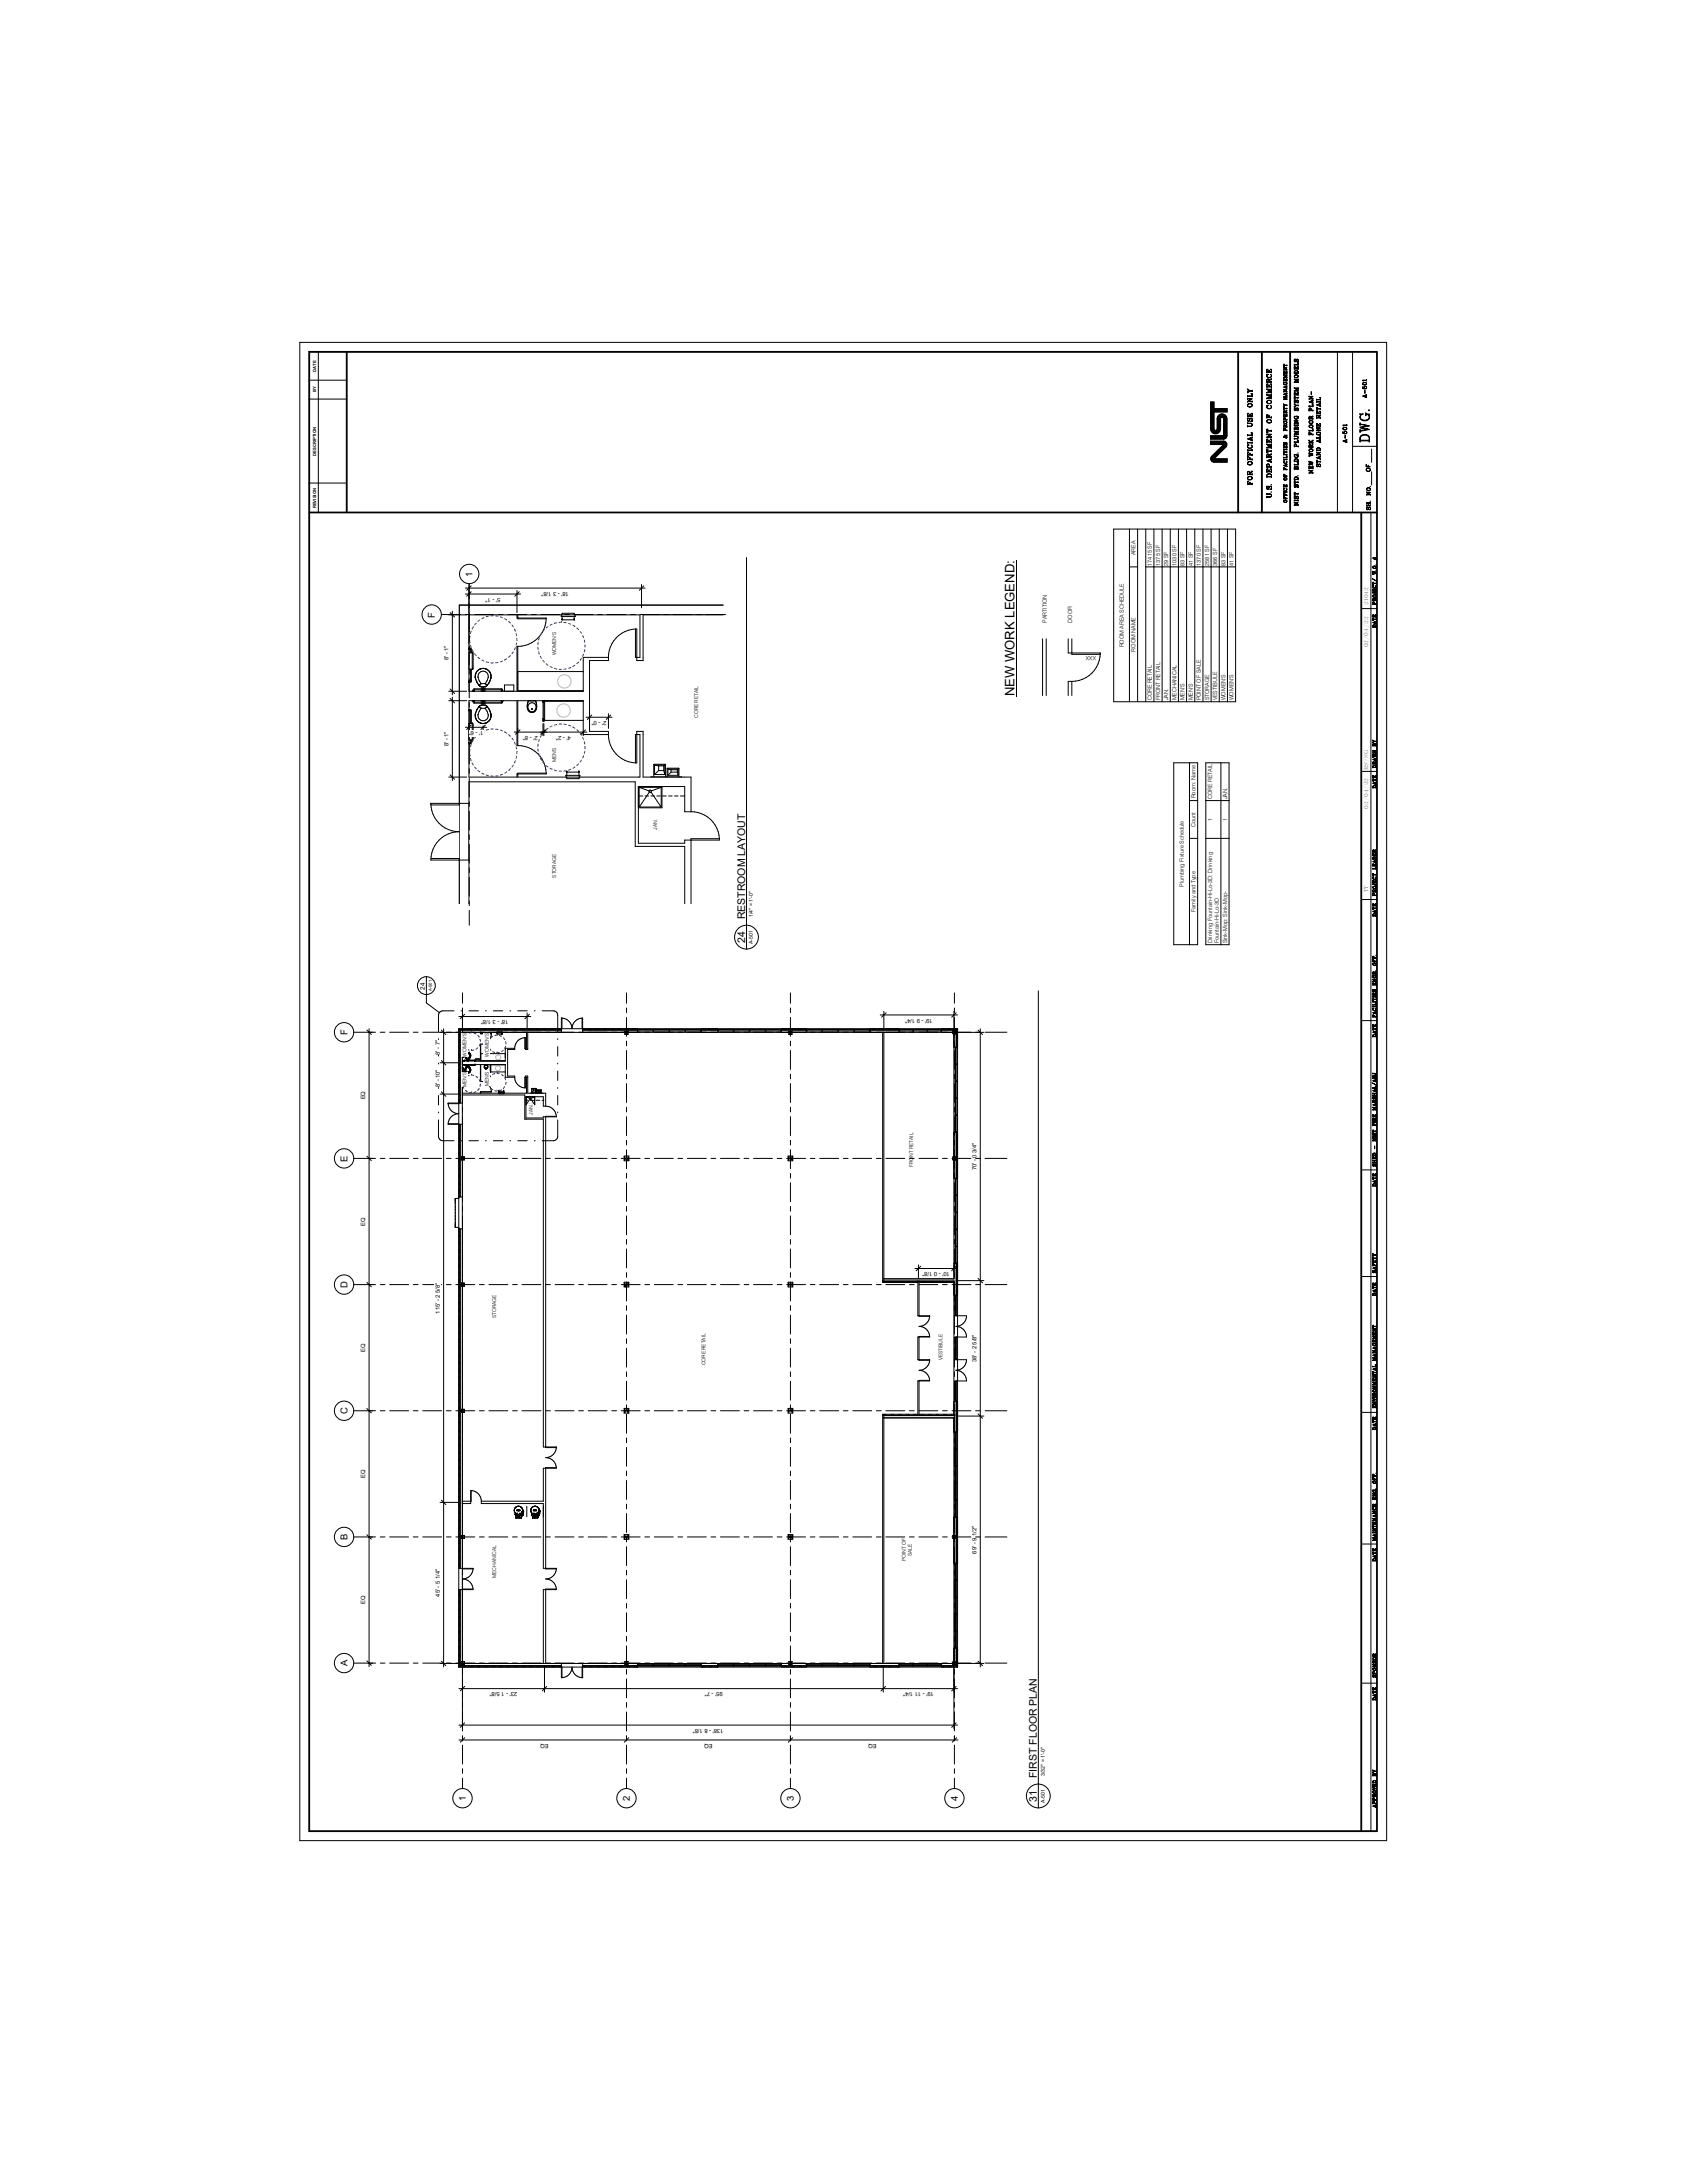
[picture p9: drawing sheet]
<svg xmlns="http://www.w3.org/2000/svg" width="216mm" height="279mm" viewBox="0 0 216 279" stroke-linecap="round" stroke-linejoin="round" font-family="sans-serif">
<defs><g id="words">
<text font-size="1.7" x="129.9" y="89.1" transform="rotate(-90 129.9 89.1)">NEW WORK LEGEND:</text>
<text font-size="1.6" x="175.3" y="56.7" transform="rotate(-90 175.3 56.7)">DWG.</text>
<g font-size="1.3">
<text x="95.3" y="117.7" transform="rotate(-90 95.3 117.7)">RESTROOM LAYOUT</text>
<text x="95.4" y="120.7" transform="rotate(-90 95.4 120.7)">24</text>
<text x="132.7" y="227.6" transform="rotate(-90 132.7 227.6)">FIRST FLOOR PLAN</text>
<text x="132.7" y="230.6" transform="rotate(-90 132.7 230.6)">31</text>
</g>
<g font-size="1.2">
<text x="60.5" y="73.8" transform="rotate(-90 60.5 73.8)">1</text>
<text x="55.7" y="79" transform="rotate(-90 55.7 79)">F</text>
<text x="44.5" y="132.5" transform="rotate(-90 44.5 132.5)">F</text>
<text x="44.5" y="148.7" transform="rotate(-90 44.5 148.7)">E</text>
<text x="44.5" y="164.9" transform="rotate(-90 44.5 164.9)">D</text>
<text x="44.5" y="181" transform="rotate(-90 44.5 181)">C</text>
<text x="44.5" y="197.1" transform="rotate(-90 44.5 197.1)">B</text>
<text x="44.5" y="213.3" transform="rotate(-90 44.5 213.3)">A</text>
<text x="59.6" y="230.5" transform="rotate(-90 59.6 230.5)">1</text>
<text x="80.6" y="230.5" transform="rotate(-90 80.6 230.5)">2</text>
<text x="101.6" y="230.5" transform="rotate(-90 101.6 230.5)">3</text>
<text x="122.6" y="230.5" transform="rotate(-90 122.6 230.5)">4</text>
</g>
<g font-size=".8">
<text x="160.3" y="52.2" transform="rotate(-90 160.3 52.2)">ONLY</text>
<text x="162.7" y="52.4" transform="rotate(-90 162.7 52.4)">COMMERCE</text>
<text x="160.3" y="59.6" transform="rotate(-90 160.3 59.6)">OFFICIAL</text>
<text x="160.3" y="54.7" transform="rotate(-90 160.3 54.7)">USE</text>
<text x="162.7" y="54.2" transform="rotate(-90 162.7 54.2)">OF</text>
<text x="160.3" y="62.1" transform="rotate(-90 160.3 62.1)">FOR</text>
<text x="162.7" y="63.8" transform="rotate(-90 162.7 63.8)">U.S.</text>
<text x="162.7" y="61.2" transform="rotate(-90 162.7 61.2)">DEPARTMENT</text>
<text x="54.4" y="126.7" transform="rotate(-90 54.4 126.7)">24</text>
</g>
<g font-size=".7">
<text x="166.1" y="52.6" transform="rotate(-90 166.1 52.6)">SYSTEM</text>
<text x="166.1" y="49" transform="rotate(-90 166.1 49)">MODELS</text>
<text x="168" y="52.7" transform="rotate(-90 168 52.7)">PLAN-</text>
<text x="169" y="53.6" transform="rotate(-90 169 53.6)">RETAIL</text>
<text x="174.9" y="51" transform="rotate(-90 174.9 51)">A-501</text>
<text x="166.1" y="57.3" transform="rotate(-90 166.1 57.3)">PLUMBING</text>
<text x="168" y="58.5" transform="rotate(-90 168 58.5)">WORK</text>
<text x="168" y="55.7" transform="rotate(-90 168 55.7)">FLOOR</text>
<text x="169" y="59.8" transform="rotate(-90 169 59.8)">STAND</text>
<text x="169" y="56.7" transform="rotate(-90 169 56.7)">ALONE</text>
<text x="172.4" y="56.7" transform="rotate(-90 172.4 56.7)">A-501</text>
<text x="166.1" y="64.8" transform="rotate(-90 166.1 64.8)">NIST</text>
<text x="166.1" y="62.4" transform="rotate(-90 166.1 62.4)">STD.</text>
<text x="166.1" y="60.1" transform="rotate(-90 166.1 60.1)">BLDG.</text>
<text x="168" y="60.6" transform="rotate(-90 168 60.6)">NEW</text>
<text x="175.4" y="60.4" transform="rotate(-90 175.4 60.4)">OF</text>
<text x="175.4" y="65.3" transform="rotate(-90 175.4 65.3)">SH.</text>
<text x="175.4" y="63.4" transform="rotate(-90 175.4 63.4)">NO.</text>
<text x="145.3" y="71.1" transform="rotate(-90 145.3 71.1)">AREA</text>
<text x="64" y="76.5" transform="rotate(-180 64 76.5)">5' - 1&quot;</text>
<text x="72.8" y="75.7" transform="rotate(-180 72.8 75.7)">18' - 3 1/8&quot;</text>
<text x="147.4" y="72.4" transform="rotate(-90 147.4 72.4)">17415 SF</text>
<text x="148.5" y="72.4" transform="rotate(-90 148.5 72.4)">1375 SF</text>
<text x="149.5" y="72.4" transform="rotate(-90 149.5 72.4)">29 SF</text>
<text x="150.6" y="72.4" transform="rotate(-90 150.6 72.4)">1030 SF</text>
<text x="151.6" y="72.4" transform="rotate(-90 151.6 72.4)">83 SF</text>
<text x="152.7" y="72.4" transform="rotate(-90 152.7 72.4)">41 SF</text>
<text x="153.7" y="72.4" transform="rotate(-90 153.7 72.4)">1370 SF</text>
<text x="154.7" y="72.4" transform="rotate(-90 154.7 72.4)">2581 SF</text>
<text x="155.8" y="72.4" transform="rotate(-90 155.8 72.4)">366 SF</text>
<text x="156.8" y="72.4" transform="rotate(-90 156.8 72.4)">83 SF</text>
<text x="157.9" y="72.4" transform="rotate(-90 157.9 72.4)">41 SF</text>
<text x="175.1" y="77.4" transform="rotate(-90 175.1 77.4)">21042</text>
<text x="71.2" y="83.9" transform="rotate(-90 71.2 83.9)">WOMEN'S</text>
<text x="134" y="79.7" transform="rotate(-90 134 79.7)">PARTITION</text>
<text x="137.2" y="79.7" transform="rotate(-90 137.2 79.7)">DOOR</text>
<text x="140.3" y="83.9" transform="rotate(-180 140.3 83.9)">XXX</text>
<text x="143.8" y="82.9" transform="rotate(-90 143.8 82.9)">ROOM AREA SCHEDULE</text>
<text x="145.3" y="83.4" transform="rotate(-90 145.3 83.4)">ROOM NAME</text>
<text x="175.1" y="82.9" transform="rotate(-90 175.1 82.9)">02/04/22</text>
<text x="57.4" y="84.5" transform="rotate(-90 57.4 84.5)">8' - 1&quot;</text>
<text x="147.4" y="89.7" transform="rotate(-90 147.4 89.7)">CORE RETAIL</text>
<text x="148.5" y="89.7" transform="rotate(-90 148.5 89.7)">FRONT RETAIL</text>
<text x="149.5" y="89.7" transform="rotate(-90 149.5 89.7)">JAN.</text>
<text x="150.6" y="89.7" transform="rotate(-90 150.6 89.7)">MECHANICAL</text>
<text x="151.6" y="89.7" transform="rotate(-90 151.6 89.7)">MEN'S</text>
<text x="152.7" y="89.7" transform="rotate(-90 152.7 89.7)">MEN'S</text>
<text x="153.7" y="89.7" transform="rotate(-90 153.7 89.7)">POINT OF SALE</text>
<text x="154.7" y="89.7" transform="rotate(-90 154.7 89.7)">STORAGE</text>
<text x="155.8" y="89.7" transform="rotate(-90 155.8 89.7)">VESTIBULE</text>
<text x="156.8" y="89.7" transform="rotate(-90 156.8 89.7)">WOMEN'S</text>
<text x="157.9" y="89.7" transform="rotate(-90 157.9 89.7)">WOMEN'S</text>
<text x="57.4" y="95.5" transform="rotate(-90 57.4 95.5)">8' - 1&quot;</text>
<text x="61.9" y="93.6" transform="rotate(-180 61.9 93.6)">1' - 6&quot;</text>
<text x="68.8" y="94.2" transform="rotate(-180 68.8 94.2)">2' - 8&quot;</text>
<text x="73.1" y="94.2" transform="rotate(-180 73.1 94.2)">4' - 2&quot;</text>
<text x="77.6" y="92.3" transform="rotate(-180 77.6 92.3)">2' - 0&quot;</text>
<text x="89.4" y="91.9" transform="rotate(-90 89.4 91.9)">CORE RETAIL</text>
<text x="71.2" y="97.6" transform="rotate(-90 71.2 97.6)">MEN'S</text>
<text x="175.1" y="98.5" transform="rotate(-90 175.1 98.5)">RS/SG</text>
<text x="84.1" y="106.2" transform="rotate(-90 84.1 106.2)">JAN.</text>
<text x="153" y="105.8" transform="rotate(-90 153 105.8)">Count</text>
<text x="153" y="102.2" transform="rotate(-90 153 102.2)">Room: Name</text>
<text x="155.1" y="105.1" transform="rotate(-90 155.1 105.1)">1</text>
<text x="155.1" y="102.3" transform="rotate(-90 155.1 102.3)">CORE RETAIL</text>
<text x="157" y="105.1" transform="rotate(-90 157 105.1)">1</text>
<text x="157" y="102.3" transform="rotate(-90 157 102.3)">JAN.</text>
<text x="175.1" y="103.5" transform="rotate(-90 175.1 103.5)">02/04/22</text>
<text x="71.2" y="112.3" transform="rotate(-90 71.2 112.3)">STORAGE</text>
<text x="151.5" y="113.5" transform="rotate(-90 151.5 113.5)">Plumbing Fixture Schedule</text>
<text x="96.3" y="117.4" transform="rotate(-90 96.3 117.4)">1/4&quot; = 1'-0&quot;</text>
<text x="153" y="116.7" transform="rotate(-90 153 116.7)">Family and Type</text>
<text x="175.1" y="114.2" transform="rotate(-90 175.1 114.2)">TT</text>
<text x="96.3" y="120.8" transform="rotate(-90 96.3 120.8)">A-501</text>
<text x="155.1" y="120.8" transform="rotate(-90 155.1 120.8)">Drinking Fountain-Hi-Lo-3D: Drinking</text>
<text x="156" y="120.8" transform="rotate(-90 156 120.8)">Fountain-Hi-Lo-3D</text>
<text x="157" y="120.8" transform="rotate(-90 157 120.8)">Sink-Mop: Sink-Mop-</text>
<text x="65.1" y="130.6" transform="rotate(-180 65.1 130.6)">18' - 3 1/8&quot;</text>
<text x="119.4" y="130.4" transform="rotate(-180 119.4 130.4)">19' - 9 1/4&quot;</text>
<text x="56.3" y="135" transform="rotate(-90 56.3 135)">8' - 7&quot;</text>
<text x="59.7" y="135.2" transform="rotate(-90 59.7 135.2)">WOMEN'S</text>
<text x="62.6" y="135.2" transform="rotate(-90 62.6 135.2)">WOMEN'S</text>
<text x="46.7" y="140.7" transform="rotate(-90 46.7 140.7)">EQ</text>
<text x="56.3" y="139.2" transform="rotate(-90 56.3 139.2)">8' - 10&quot;</text>
<text x="59.7" y="139.1" transform="rotate(-90 59.7 139.1)">MEN'S</text>
<text x="62.6" y="139" transform="rotate(-90 62.6 139)">MEN'S</text>
<text x="68.2" y="142.7" transform="rotate(-90 68.2 142.7)">JAN.</text>
<text x="116.9" y="149.4" transform="rotate(-90 116.9 149.4)">FRONT RETAIL</text>
<text x="125" y="149.8" transform="rotate(-90 125 149.8)">70' - 0 3/4&quot;</text>
<text x="46.7" y="156.9" transform="rotate(-90 46.7 156.9)">EQ</text>
<text x="121.6" y="162.8" transform="rotate(-180 121.6 162.8)">10' - 0 1/8&quot;</text>
<text x="46.7" y="173" transform="rotate(-90 46.7 173)">EQ</text>
<text x="56.3" y="168.1" transform="rotate(-90 56.3 168.1)">115' - 2 5/8&quot;</text>
<text x="63.5" y="168.7" transform="rotate(-90 63.5 168.7)">STORAGE</text>
<text x="90.3" y="174.8" transform="rotate(-90 90.3 174.8)">CORE RETAIL</text>
<text x="120.6" y="174.1" transform="rotate(-90 120.6 174.1)">VESTIBULE</text>
<text x="125" y="174.3" transform="rotate(-90 125 174.3)">38' - 2 5/8&quot;</text>
<text x="46.7" y="189.2" transform="rotate(-90 46.7 189.2)">EQ</text>
<text x="63.5" y="202" transform="rotate(-90 63.5 202)">MECHANICAL</text>
<text x="115.9" y="199.8" transform="rotate(-90 115.9 199.8)">POINT OF</text>
<text x="116.7" y="199.1" transform="rotate(-90 116.7 199.1)">SALE</text>
<text x="125" y="198.8" transform="rotate(-90 125 198.8)">69' - 9 1/2&quot;</text>
<text x="46.7" y="205.3" transform="rotate(-90 46.7 205.3)">EQ</text>
<text x="56.3" y="204.4" transform="rotate(-90 56.3 204.4)">45' - 5 1/4&quot;</text>
<text x="66.2" y="216.6" transform="rotate(-180 66.2 216.6)">23' - 1 5/8&quot;</text>
<text x="92.5" y="216.6" transform="rotate(-180 92.5 216.6)">95' - 7&quot;</text>
<text x="92.6" y="221.3" transform="rotate(-180 92.6 221.3)">138' - 8 1/8&quot;</text>
<text x="119.5" y="216.6" transform="rotate(-180 119.5 216.6)">19' - 11 1/4&quot;</text>
<text x="70.2" y="223.2" transform="rotate(-180 70.2 223.2)">EQ</text>
<text x="91.2" y="223.2" transform="rotate(-180 91.2 223.2)">EQ</text>
<text x="112.2" y="223.2" transform="rotate(-180 112.2 223.2)">EQ</text>
<text x="133.7" y="227.3" transform="rotate(-90 133.7 227.3)">3/32&quot; = 1'-0&quot;</text>
<text x="133.7" y="230.7" transform="rotate(-90 133.7 230.7)">A-501</text>
</g>
<g font-size=".6">
<text x="164.7" y="51.2" transform="rotate(-90 164.7 51.2)">MANAGEMENT</text>
<text x="164.7" y="56.1" transform="rotate(-90 164.7 56.1)">&amp;</text>
<text x="164.7" y="55.2" transform="rotate(-90 164.7 55.2)">PROPERTY</text>
<text x="164.7" y="64.4" transform="rotate(-90 164.7 64.4)">OFFICE</text>
<text x="164.7" y="61.5" transform="rotate(-90 164.7 61.5)">OF</text>
<text x="164.7" y="60.2" transform="rotate(-90 164.7 60.2)">FACILITIES</text>
<text x="176.1" y="71.7" transform="rotate(-90 176.1 71.7)">#</text>
<text x="176.1" y="77.4" transform="rotate(-90 176.1 77.4)">PROJECT/</text>
<text x="176.1" y="73.6" transform="rotate(-90 176.1 73.6)">W.O.</text>
<text x="176.1" y="80.4" transform="rotate(-90 176.1 80.4)">DATE</text>
<text x="176.1" y="95.6" transform="rotate(-90 176.1 95.6)">BY</text>
<text x="176.1" y="100.9" transform="rotate(-90 176.1 100.9)">DATE</text>
<text x="176.1" y="98.3" transform="rotate(-90 176.1 98.3)">DRAWN</text>
<text x="176.1" y="111.3" transform="rotate(-90 176.1 111.3)">LEADER</text>
<text x="176.1" y="117.3" transform="rotate(-90 176.1 117.3)">DATE</text>
<text x="176.1" y="114.7" transform="rotate(-90 176.1 114.7)">PROJECT</text>
<text x="176.1" y="123.6" transform="rotate(-90 176.1 123.6)">OFF.</text>
<text x="176.1" y="130.3" transform="rotate(-90 176.1 130.3)">FACILITIES</text>
<text x="176.1" y="126.2" transform="rotate(-90 176.1 126.2)">ENGR.</text>
<text x="176.1" y="132.8" transform="rotate(-90 176.1 132.8)">DATE</text>
<text x="176.1" y="142.1" transform="rotate(-90 176.1 142.1)">MARSHAL/AHJ</text>
<text x="176.1" y="149.3" transform="rotate(-90 176.1 149.3)">SHED</text>
<text x="176.1" y="147.1" transform="rotate(-90 176.1 147.1)">-</text>
<text x="176.1" y="146.1" transform="rotate(-90 176.1 146.1)">NIST</text>
<text x="176.1" y="144.1" transform="rotate(-90 176.1 144.1)">FIRE</text>
<text x="176.1" y="151.9" transform="rotate(-90 176.1 151.9)">DATE</text>
<text x="176.1" y="165.9" transform="rotate(-90 176.1 165.9)">DATE</text>
<text x="176.1" y="163" transform="rotate(-90 176.1 163)">SAFETY</text>
<text x="176.1" y="174.2" transform="rotate(-90 176.1 174.2)">MANAGEMENT</text>
<text x="176.1" y="183" transform="rotate(-90 176.1 183)">DATE</text>
<text x="176.1" y="180.3" transform="rotate(-90 176.1 180.3)">ENVIRONMENTAL</text>
<text x="176.1" y="192" transform="rotate(-90 176.1 192)">ENG.</text>
<text x="176.1" y="189.9" transform="rotate(-90 176.1 189.9)">OFF.</text>
<text x="176.1" y="197.2" transform="rotate(-90 176.1 197.2)">MAINTENANCE</text>
<text x="176.1" y="199.9" transform="rotate(-90 176.1 199.9)">DATE</text>
<text x="176.1" y="214.7" transform="rotate(-90 176.1 214.7)">SPONSOR</text>
<text x="176.1" y="217.7" transform="rotate(-90 176.1 217.7)">DATE</text>
<text x="176.1" y="227.4" transform="rotate(-90 176.1 227.4)">BY</text>
<text x="176.1" y="231.4" transform="rotate(-90 176.1 231.4)">APPROVED</text>
</g>
<g font-size=".5">
<text x="40.4" y="47.6" transform="rotate(-90 40.4 47.6)">DATE</text>
<text x="40.4" y="50.2" transform="rotate(-90 40.4 50.2)">BY</text>
<text x="40.4" y="58.4" transform="rotate(-90 40.4 58.4)">DESCRIPTION</text>
<text x="40.4" y="65.1" transform="rotate(-90 40.4 65.1)">REVISION</text>
<text x="55.3" y="126.9" transform="rotate(-90 55.3 126.9)">A-501</text>
</g>
</g></defs>
<g fill="none" stroke="#0e0e0e" stroke-width=".13">
<path d="M58.7 136l.1 .1M58.7 139.1l.1 .1M58.7 138.1l.1 .1M58.7 137.1l.1 .2M58.7 136.2l.1 .1M58.7 135.2l.1 .2M58.7 134.3l.1 .1M58.7 133.3l.1 .1M58.7 132.4l.1 .1M58.7 139.8l.1 .1M58.7 138.8l.1 .2M58.7 137.9l.1 .1"/>
<path d="M58.7 136.9l.1 .1M58.7 135l.1 .1M58.7 134l.1 .2M58.7 133.1l.1 .1M58.7 132.1l.1 .2M58.9 133.4h.1M58.9 139.8h.1M58.9 139.4h.1M58.9 139h.1M58.9 138.5h.1M58.9 138.1h.1M58.9 137.7h.1"/>
<path d="M58.9 137.2h.1M58.9 136.8h.1M58.9 136.4h.1M58.9 136h.1M58.9 135.5h.1M58.9 135.1h.1M58.9 134.7h.1M58.9 134.2h.1M58.9 133.8h.1M58.9 133h.1M58.9 132.5h.1M58.9 132.1h.1"/>
<path d="M59 131.7l.1 .1M59 131.8h.1M59.2 131.7l.1 .1M59.5 131.8h.1M59.9 131.8h.1M59.9 131.7l.2 .1M60.2 131.7l.1 .1M60.3 131.8h.1M60.7 131.8h.1M60.9 131.7l.1 .1M61.1 131.7l.2 .1M61.2 131.8h.1"/>
<path d="M61.6 131.8h.1M61.9 131.7l.1 .1M62.1 131.7l.1 .1M62.4 131.8h.1M62.8 131.7l.2 .1M62.9 131.8h.1M63 131.7l.2 .1M63.3 131.8h.1M63.7 131.8h.1M63.8 131.7l.1 .1M64 131.7l.1 .1M64.2 131.8h.1"/>
<path d="M64.6 131.8h.1M64.7 131.7l.2 .1M65 131.7l.1 .1M65 131.8h.1M65.4 131.8h.1M65.7 131.7l.1 .1M65.9 131.8h.1M65.9 131.7l.2 .1M66.3 131.8h.1M66.6 131.7l.2 .1M66.7 131.8h.1M66.9 131.7l.1 .1"/>
<path d="M67.2 131.8h.1M67.6 131.8h.1M67.6 131.7l.1 .1M67.8 131.7l.2 .1M68 131.8h.1M68.4 131.8h.1M68.6 131.7l.1 .1M68.8 131.7l.1 .1M68.9 131.8h.1M69.3 131.8h.1M69.5 131.7l.2 .1M69.7 131.8h.1"/>
<path d="M69.8 131.7l.1 .1M70.1 131.8h.1M70.5 131.7l.1 .1M70.6 131.8h.1M70.7 131.7l.1 .1M71 131.8h.1M71.4 131.8h.1M71.4 131.7l.2 .1M71.7 131.7l.1 .1M74.6 131.7l.1 .1M74.8 131.8h.1M75.3 131.7l.1 .1"/>
<path d="M75.3 131.8h.1M75.5 131.7l.1 .1M75.7 131.8h.1M76.1 131.8h.1M76.2 131.7l.2 .1M76.5 131.7l.1 .1M76.6 131.8h.1M77 131.8h.1M77.2 131.7l.1 .1M77.4 131.7l.1 .1M77.4 131.8h.1M77.8 131.8h.1"/>
<path d="M78.1 131.7l.2 .1M78.4 131.7l.1 .1M78.7 131.8h.1M79.1 131.7l.1 .1M79.1 131.8h.1M79.3 131.7l.2 .1M79.6 131.8h.1M80 131.8h.1M80 132.3h.1M80 132.4h.1M80.1 131.7l.1 .1M80.3 131.7l.1 .1"/>
<path d="M80.4 131.8h.1M80.8 131.8h.1M81 131.7l.1 .1M81.2 131.7l.2 .1M81.3 131.8h.1M89.7 131.8h.1M89.8 131.8h.1M89.9 131.7l.1 .1M90.2 131.8h.1M90.6 131.7l.1 .1M90.7 131.8h.1M90.8 131.7l.2 .1"/>
<path d="M91.1 131.8h.1M91.5 131.8h.1M91.5 131.7l.2 .1M91.8 131.7h.1M100.1 131.8h.1M100.2 131.7l.1 .1M100.4 131.7l.1 .1M100.5 131.8h.1M100.9 131.8h.1M101 132.2h.1M101.1 132.4h.1M101.1 131.7l.2 .1"/>
<path d="M101.4 131.8h.1M101.4 131.7l.1 .1M101.8 131.8h.1M102.1 131.7l.1 .1M102.2 131.8h.1M102.3 131.7l.2 .1M102.6 131.8h.1M103 131.7l.2 .1M103.1 131.8h.1M111.6 131.8h.1M111.7 131.7l.1 .1M111.9 131.7l.1 .1"/>
<path d="M112.1 131.8h.1M112.5 131.8h.1M112.6 131.7l.2 .1M112.9 131.7l.1 .1M112.9 131.8h.1M113.3 131.8h.1M113.6 131.7l.1 .1M113.8 131.8h.1M113.8 131.7l.2 .1M114.2 131.8h.1M114.5 131.7l.2 .1M114.6 131.8h.1"/>
<path d="M114.8 131.7l.1 .1M115 131.8h.1M120.5 131.7l.2 .1M120.6 131.8h.1M121 131.8h.1M121.2 131.7l.2 .1M121.5 131.8h.1M121.5 131.7l.1 .1M121.9 131.8h.1M122 132.1v.1M122.1 132.3h.1M122.2 131.7l.1 .1"/>
<path d="M122.3 131.8h.1M122.4 131.9h.1M122.4 133.2h.1M122.4 132.7h.1M122.4 132.3h.1M122.4 133.6h.1M122.4 133.6l.1 .1M122.4 132.6l.1 .1M122.4 133.8l.1 .1M122.4 131.9l.1 .1M122.4 132.8l.1 .2M122.4 131.7l.1 .1"/>
<path d="M58.7 141l.1 .1M58.7 140l.1 .2M58.7 140.7l.1 .2M58.7 147.7l.1 .1M58.7 159.2l.1 .1M58.7 158.2l.1 .2M58.7 152.5l.1 .1M58.7 151.5l.1 .1M58.7 150.5l.1 .2M58.7 149.6l.1 .1M58.7 148.6l.1 .2M58.7 146.7l.1 .2"/>
<path d="M58.7 145.8l.1 .1M58.7 144.8l.1 .1M58.7 159.9l.1 .1M58.7 158.9l.1 .2M58.7 158l.1 .1M58.7 153.2h.1M58.7 152.2l.1 .2M58.7 151.3l.1 .1M58.7 150.3l.1 .2M58.7 149.4l.1 .1M58.7 148.4l.1 .1M58.7 147.4l.1 .2"/>
<path d="M58.7 146.5l.1 .1M58.7 145.5l.1 .2M58.7 144.6l.1 .1M58.7 157.3l.1 .1M58.8 143.9v.1M58.9 148.8h.1M58.9 141.1h.1M58.9 140.7h.1M58.9 140.2h.1M58.9 152.6h.1M58.9 159.9h.1M58.9 159.5h.1"/>
<path d="M58.9 159v.1M58.9 158.6h.1M58.9 158.2h.1M58.9 157.8h.1M58.9 157.3h.1M58.9 153.1h.1M58.9 152.2h.1M58.9 151.8h.1M58.9 151.3v.1M58.9 150.9h.1M58.9 150.5h.1M58.9 150.1h.1"/>
<path d="M58.9 149.6h.1M58.9 149.2h.1M58.9 148.4h.1M58.9 147.9h.1M58.9 147.5h.1M58.9 147.1h.1M58.9 146.6v.1M58.9 146.2h.1M58.9 145.8h.1M58.9 145.4h.1M58.9 144.9h.1M58.9 144.5h.1"/>
<path d="M58.9 144.1h.1M59.1 148.1h.1M59.3 148.1h.1M59.4 148.4h.1M59.4 148.1v.1M80.4 148.3h.1M101.4 148.2h.1M122 148.4v.1M122.4 149.4h.1M122.4 150.7h.1M122.4 148.1h.1M122.4 145.6h.1"/>
<path d="M122.4 150.3h.1M122.4 146.9h.1M122.4 145.1v.1M122.4 146.4h.1M122.4 146h.1M122.4 149h.1M122.4 147.3h.1M122.4 147.7h.1M122.4 148.6h.1M122.4 149.9h.1M122.4 150.8h.1M122.4 150.1l.1 .1"/>
<path d="M122.4 147.2l.1 .1M122.4 148.9l.1 .1M122.4 146l.1 .1M122.4 148.2l.1 .1M122.4 149.8l.1 .2M122.4 145.1l.1 .1M122.4 147l.1 .1M122.4 145.3l.1 .1M122.4 146.2l.1 .2M122.4 147.9l.1 .2M122.4 149.1l.1 .2M58.7 164l.1 .1"/>
<path d="M58.7 163.7l.1 .2M58.7 170.4l.1 .2M58.7 179.3l.1 .1M58.7 178.3l.1 .2M58.7 177.4l.1 .1M58.7 176.4l.1 .1M58.7 175.5l.1 .1M58.7 174.5l.1 .1M58.7 173.5l.1 .2M58.7 172.6l.1 .1M58.7 171.6l.1 .2M58.7 170.7l.1 .1"/>
<path d="M58.7 169.7l.1 .1M58.7 168.8l.1 .1M58.7 167.8l.1 .1M58.7 166.8l.1 .2M58.7 165.9l.1 .1M58.7 164.9l.1 .2M58.7 163l.1 .1M58.7 162l.1 .2M58.7 161.1l.1 .1M58.7 160.1l.1 .2M58.7 179.1l.1 .1M58.7 178.1l.1 .1"/>
<path d="M58.7 177.1l.1 .2M58.7 176.2l.1 .1M58.7 175.2l.1 .2M58.7 174.3l.1 .1M58.7 173.3l.1 .1M58.7 172.3l.1 .2M58.7 171.4l.1 .1M58.7 169.5l.1 .1M58.7 168.5l.1 .2M58.7 167.6l.1 .1M58.7 166.6l.1 .1M58.7 165.6l.1 .2"/>
<path d="M58.7 164.7l.1 .1M58.7 162.8l.1 .1M58.7 161.8l.1 .2M58.7 160.9l.1 .1M58.9 179.6h.1M58.9 179.1v.1M58.9 178.7h.1M58.9 178.3h.1M58.9 177.9h.1M58.9 177.4h.1M58.9 177h.1M58.9 176.6h.1"/>
<path d="M58.9 176.2h.1M58.9 175.7h.1M58.9 175.3h.1M58.9 174.9h.1M58.9 174.4h.1M58.9 174h.1M58.9 173.6h.1M58.9 173.2h.1M58.9 172.7h.1M58.9 172.3h.1M58.9 171.9h.1M58.9 171.5h.1"/>
<path d="M58.9 171h.1M58.9 170.6h.1M58.9 170.2h.1M58.9 169.7h.1M58.9 169.3h.1M58.9 168.9h.1M58.9 168.5h.1M58.9 168h.1M58.9 167.6h.1M58.9 167.2h.1M58.9 166.7h.1M58.9 166.3h.1"/>
<path d="M58.9 165.9h.1M58.9 165.5h.1M58.9 165h.1M58.9 164.6h.1M58.9 164.2h.1M58.9 163.7v.1M58.9 163.3h.1M58.9 162.9h.1M58.9 162.5h.1M58.9 162h.1M58.9 161.6h.1M58.9 161.2h.1"/>
<path d="M58.9 160.8h.1M58.9 160.3h.1M59 164.3h.1M59.2 164.2h.1M59.3 164.6h.1M59.4 164.4h.1M80.2 164.4h.1M80.4 164.6h.1M80.4 164.3v.1M101.3 164.4h.1M101.4 164.5h.1M101.4 164.2v.1"/>
<path d="M113 164h.1M113.4 164l.1 .1M113.4 164h.1M113.6 164l.1 .1M113.8 164h.1M114.3 164h.1M114.3 164l.1 .1M114.5 164l.2 .1M114.7 164h.1M115.1 164h.1M115.3 164l.1 .1M115.5 164l.1 .1"/>
<path d="M115.5 164h.1M116 164h.1M116.2 164l.2 .1M116.4 164h.1M116.5 164l.1 .1M116.8 164h.1M117.2 164l.1 .1M117.3 164h.1M117.4 164l.1 .1M117.7 164h.1M118.1 164h.1M118.1 164l.2 .1"/>
<path d="M118.4 164l.1 .1M118.5 164h.1M119 164h.1M119.1 164l.1 .1M119.3 164l.2 .1M119.4 164h.1M119.8 164h.1M120.1 164l.1 .1M120.2 164h.1M120.3 164l.1 .1M120.7 164h.1M121 164l.2 .1"/>
<path d="M121.1 164h.1M121.2 164l.2 .1M121.5 164h.1M122 164h.1M122 164l.1 .1M122.4 165.7h.1M122.4 164.4h.1M122.4 161.8h.1M122.4 162.3h.1M122.4 162.7h.1M122.4 165.2h.1M122.4 163.1h.1"/>
<path d="M122.4 179.8h.1M122.4 164h.1M122.4 164.8h.1M122.4 163.5h.1M122.4 164.2l.1 .1M122.4 163.5l.1 .1M122.4 165.4l.1 .1M122.4 162.5l.1 .2M122.4 163.2l.1 .2M122.4 179.8l.1 .1M122.4 179.5l.1 .2M122.4 165.2l.1 .1"/>
<path d="M122.4 162.3l.1 .1M122.4 164.4l.1 .2M122.5 161.7h.1M58.7 199.4l.1 .1M58.7 198.4l.1 .2M58.7 197.5l.1 .1M58.7 196.5l.1 .2M58.7 195.6l.1 .1M58.7 194.6l.1 .1M58.7 193.7l.1 .1M58.7 192.7l.1 .1M58.7 191.7l.1 .2"/>
<path d="M58.7 190.8l.1 .1M58.7 189.8l.1 .2M58.7 188.9l.1 .1M58.7 187.9l.1 .1M58.7 187l.1 .1M58.7 186l.1 .1M58.7 185l.1 .2M58.7 184.1l.1 .1M58.7 183.1l.1 .2M58.7 182.2l.1 .1M58.7 181.2l.1 .1M58.7 180.2l.1 .2"/>
<path d="M58.7 199.2l.1 .1M58.7 198.2l.1 .1M58.7 197.3l.1 .1M58.7 196.3l.1 .1M58.7 195.3l.1 .2M58.7 194.4l.1 .1M58.7 193.4l.1 .2M58.7 192.5l.1 .1M58.7 191.5l.1 .1M58.7 190.6l.1 .1M58.7 189.6l.1 .1M58.7 188.6l.1 .2"/>
<path d="M58.7 187.7l.1 .1M58.7 186.7l.1 .2M58.7 185.8l.1 .1M58.7 184.8l.1 .1M58.7 183.8l.1 .2M58.7 182.9l.1 .1M58.7 181.9l.1 .2M58.7 181l.1 .1M58.7 180l.1 .2M58.9 199.7h.1M58.9 199.2h.1M58.9 198.8h.1"/>
<path d="M58.9 198.4h.1M58.9 198h.1M58.9 197.5h.1M58.9 197.1h.1M58.9 196.7h.1M58.9 196.2v.1M58.9 195.8h.1M58.9 195.4h.1M58.9 195h.1M58.9 194.5h.1M58.9 194.1h.1M58.9 193.7h.1"/>
<path d="M58.9 193.3h.1M58.9 192.8h.1M58.9 192.4h.1M58.9 192h.1M58.9 191.5v.1M58.9 191.1h.1M58.9 190.7h.1M58.9 190.3h.1M58.9 189.8h.1M58.9 189.4h.1M58.9 189h.1M58.9 188.6h.1"/>
<path d="M58.9 188.1h.1M58.9 187.7h.1M58.9 187.3h.1M58.9 186.8h.1M58.9 186.4h.1M58.9 186h.1M58.9 185.6h.1M58.9 185.1h.1M58.9 184.7h.1M58.9 184.3h.1M58.9 183.8v.1M58.9 183.4h.1"/>
<path d="M58.9 183h.1M58.9 182.6h.1M58.9 182.1h.1M58.9 181.7h.1M58.9 181.3h.1M58.9 180.9h.1M58.9 180.4h.1M58.9 180h.1M59 180.6h.1M59 196.9h.1M59 196.6h.1M59.1 180.4h.1"/>
<path d="M59.2 180.7v.1M59.3 196.9h.1M59.4 180.7h.1M79.9 180.4h.1M79.9 196.7h.1M80.1 180.6h.1M80.2 196.7h.1M80.3 180.6h.1M80.4 180.6h.1M80.4 196.9h.1M100.9 196.6h.1M101 196.7h.1"/>
<path d="M101.2 180.6h.1M101.3 196.7h.1M101.4 180.5h.1M101.4 196.8h.1M113.1 181.2h.1M113.1 181l.2 .1M113.3 181l.2 .1M113.5 181.2h.1M113.9 181.2h.1M114.1 181l.1 .1M114.3 181l.1 .1M114.4 181.2h.1"/>
<path d="M114.8 181.2h.1M115 181l.2 .1M115.2 181.2h.1M115.3 181l.1 .1M115.6 181.2h.1M116 181l.1 .1M116.1 181.2h.1M116.2 181l.2 .1M116.5 181.2h.1M116.9 181.2h.1M116.9 181l.2 .1M117.2 181l.1 .1"/>
<path d="M117.4 181.2h.1M117.8 181.2h.1M117.9 181l.1 .1M118.1 181l.2 .1M118.2 181.2h.1M118.6 181.2h.1M118.9 181l.1 .1M119.1 181.2h.1M119.1 181l.1 .1M119.5 181.2h.1M119.8 181l.2 .1M119.9 181.2h.1"/>
<path d="M120.1 181l.1 .1M120.3 181.2h.1M120.8 181.2h.1M120.8 181l.1 .1M121 181l.1 .1M121.2 181.2h.1M121.6 181.2h.1M121.7 181l.2 .1M122 196.6h.1M122 181l.1 .1M122.1 181.2h.1M122.2 196.5h.1"/>
<path d="M122.3 196.9h.1M122.3 196.7h.1M122.4 182.4h.1M122.4 199.9h.1M122.4 199.5h.1M122.4 199h.1M122.4 198.6h.1M122.4 198.2h.1M122.4 197.7h.1M122.4 197.3h.1M122.4 196.9h.1M122.4 196.5h.1"/>
<path d="M122.4 196h.1M122.4 195.6h.1M122.4 195.2h.1M122.4 194.8h.1M122.4 194.3h.1M122.4 183.2h.1M122.4 182.8h.1M122.4 181.9h.1M122.4 181.5h.1M122.4 181.1h.1M122.4 180.6h.1M122.4 180.2h.1"/>
<path d="M122.4 199.9l.1 .1M122.4 198.9l.1 .2M122.4 198l.1 .1M122.4 197l.1 .1M122.4 196.1l.1 .1M122.4 195.1l.1 .1M122.4 182.6l.1 .2M122.4 181.7l.1 .1M122.4 199.7l.1 .1M122.4 198.7l.1 .1M122.4 197.7l.1 .2M122.4 196.8l.1 .1"/>
<path d="M122.4 195.8l.1 .2M122.4 194.9l.1 .1M122.4 182.4l.1 .1M122.4 181.5l.1 .1M122.4 180.7l.1 .2M122.4 180.5l.1 .1M122.5 194.2v.1M58.7 207.1l.1 .1M58.7 212.6l.1 .1M58.7 210.7l.1 .1M58.7 212.8l.1 .2M58.7 211.9l.1 .1"/>
<path d="M58.7 210.9l.1 .1M58.7 209.9l.1 .2M58.7 209l.1 .1M58.7 208l.1 .2M58.7 206.1l.1 .1M58.7 205.2l.1 .1M58.7 204.2l.1 .1M58.7 200.4l.1 .1M58.7 211.6l.1 .2M58.7 209.7l.1 .1M58.7 208.8l.1 .1M58.7 207.8l.1 .1"/>
<path d="M58.7 206.8l.1 .2M58.7 205.9l.1 .1M58.7 204.9l.1 .2M58.7 204l.1 .1M58.7 200.1l.1 .2M58.9 212.9h.1M58.9 212.5h.1M58.9 212.1h.1M58.9 211.6v.1M58.9 211.2h.1M58.9 210.8h.1M58.9 210.4h.1"/>
<path d="M58.9 209.9h.1M58.9 209.5h.1M58.9 209.1h.1M58.9 208.7h.1M58.9 208.2h.1M58.9 207.8h.1M58.9 207.4h.1M58.9 206.9h.1M58.9 206.5h.1M58.9 206.1h.1M58.9 205.7h.1M58.9 205.2h.1"/>
<path d="M58.9 204.8h.1M58.9 204.4h.1M58.9 203.9v.1M58.9 203.5h.1M58.9 200.5h.1M58.9 200.1h.1M59 212.9h.1M59.1 213.2l.2 .2M59.1 213h.1M59.1 213.2h.1M59.4 213.2l.1 .2M59.6 213.2h.1"/>
<path d="M60 213.2h.1M60.1 213.2l.1 .2M60.3 213.2l.2 .2M60.4 213.2h.1M60.9 213.2h.1M61 213.2l.2 .2M61.3 213.2l.1 .2M61.3 213.2h.1M61.7 213.2h.1M62 213.2l.1 .2M62.1 213.2h.1M62.2 213.2l.2 .2"/>
<path d="M62.6 213.2h.1M63 213.2l.1 .2M63 213.2h.1M63.2 213.2l.1 .2M63.4 213.2h.1M63.8 213.2h.1M63.9 213.2l.2 .2M64.1 213.2l.2 .2M64.3 213.2h.1M64.7 213.2h.1M64.9 213.2l.1 .2M65.1 213.2l.1 .2"/>
<path d="M65.1 213.2h.1M65.6 213.2h.1M65.8 213.2l.2 .2M66 213.2h.1M66.1 213.2l.1 .2M66.4 213.2h.1M66.8 213.2l.1 .2M66.8 213.2h.1M67 213.2l.2 .2M67.3 213.2h.1M67.7 213.2h.1M67.7 213.2l.2 .2"/>
<path d="M68 213.2l.1 .2M68.1 213.2h.1M68.6 213.2h.1M68.7 213.2l.1 .2M68.9 213.2l.2 .2M69 213.2h.1M69.4 213.2h.1M69.7 213.2l.1 .2M69.8 213.2h.1M69.9 213.2l.1 .2M70.3 213.2h.1M70.6 213.2l.2 .2"/>
<path d="M70.7 213.2h.1M70.9 213.2l.1 .2M71.1 213.2h.1M71.5 213.2h.1M71.6 213.2l.1 .2M71.8 213.2v.1M74.6 213.3v.1M74.7 213.2l.1 .2M75 213.2h.1M75.4 213.2h.1M75.4 213.2l.1 .2M75.6 213.2l.2 .2"/>
<path d="M75.8 213.2h.1M76.3 213.2h.1M76.4 213.2l.1 .2M76.6 213.2l.1 .2M76.7 213.2h.1M77.1 213.2h.1M77.3 213.2l.2 .2M77.5 213.2h.1M77.6 213.2l.1 .2M78 213.2h.1M78.3 213.2l.1 .2M78.4 213.2h.1"/>
<path d="M78.5 213.2l.2 .2M78.8 213.2h.1M79.2 213.2l.2 .2M79.2 213.2h.1M79.5 213.2l.1 .2M79.7 213.2h.1M80 212.8h.1M80.1 213.2h.1M80.2 213.2l.1 .2M80.2 213h.1M80.4 213.2l.2 .2M80.5 213.2h.1"/>
<path d="M81 213.2h.1M81.2 213.2l.1 .2M81.4 213.2h.1M81.4 213.2l.1 .2M89.8 213.2l.1 .2M89.9 213.2h.1M90 213.2l.1 .2M90.4 213.2h.1M90.7 213.2l.2 .2M90.8 213.2h.1M91 213.2l.1 .2M91.2 213.2h.1"/>
<path d="M91.6 213.2h.1M91.7 213.2l.1 .2M100.2 213.2h.1M100.3 213.2l.2 .2M100.5 213.2l.2 .2M100.6 213.2h.1M101 212.9h.1M101 212.7h.1M101.1 213h.1M101.1 213.2h.1M101.3 213.2l.1 .2M101.3 213h.1"/>
<path d="M101.5 213.2h.1M101.5 213.2l.1 .2M101.9 213.2h.1M102.2 213.2l.2 .2M102.3 213.2h.1M102.5 213.2l.1 .2M102.8 213.2h.1M111.7 213.2h.1M111.8 213.2l.1 .2M112 213.2l.2 .2M112.2 213.2h.1M112.6 213.2h.1"/>
<path d="M112.8 213.2l.1 .2M113 213.2l.1 .2M113 213.2h.1M113.5 213.2h.1M113.7 213.2l.2 .2M113.9 213.2h.1M114 213.2l.1 .2M114.3 213.2h.1M114.7 213.2l.1 .2M114.7 213.2h.1M114.9 213.2l.2 .2M120.5 213.3l.1 .1"/>
<path d="M120.7 213.2l.1 .2M120.7 213.2h.1M121.2 213.2h.1M121.4 213.2l.1 .2M121.6 213.2h.1M121.6 213.2l.2 .2M122 212.8v.1M122 213.2h.1M122.1 212.7h.1M122.2 213.1h.1M122.3 213h.1M122.3 213.2l.2 .2"/>
<path d="M122.4 213.1h.1M122.4 212.7h.1M122.4 212.3h.1M122.4 211.9h.1M122.4 211.4h.1M122.4 211h.1M122.4 212.3l.1 .2M122.4 211.4l.1 .1M122.4 213.1l.1 .1M122.4 212.1l.1 .1M122.4 211.1l.1 .2"/>
</g>
<g fill="none" stroke="#000" stroke-width=".13">
<path d="M69.9 79.2h-3.6v-.5h15.6v5.4h-.6v-3.6M69.9 79.2a3.6 3.6 0 0 1-3.6 3.5M69.9 79.2v-.1h-3.7v-.4h-6.2v9.8h6.2v-5.8h.1M71.8 78.9h.1M71.8 78.7v.2M71.8 78.9h1.8M71.9 78.7v-.2h1.6v.2M71.9 78.9v.4M71.9 79.3h.1M71.9 79.3h1.6M73.5 79.3h.1M73.5 78.9v.4"/>
<path d="M73.6 78.9h.1M73.6 78.7v.2M92.5 77.4h-33.7v38.3M92.5 78.7h-10.2v5.8h-.8v-4h-.2M60 90.8h.1v.2h-.1M60 95h.1v.2h-.1M60 92.6h.5M60 85.7h.5M60 82.9h.1v.2h-.1M60 83.5h.5M60 87.2h.1v.2h-.1M60.1 95.1h.1"/>
<path d="M60.1 91h.1M60.1 87.2h.1M60.1 90.8l.2 .1v.1v1.6M60.1 83.1h.1v.4M60.1 83l.2 .1v.4M60.2 91h.1M60.2 95.1h.1M60.2 87.2h.1M60.2 91v1.6M60.2 94.7v.4M60.2 85.7v1.5M60.3 85.7v1.5l-.2 .1"/>
<path d="M60.3 94.7v.4l-.2 .1M60.4 92.6v2.1M60.4 83.5v2.1M60.5 83.5v.1M60.5 92.6h.1M60.5 85.6h.1M60.5 83.6h.1M60.5 94.7h-.5M60.5 94.7h.1M60.5 92.6v2.1M60.5 83.6v2M60.5 89.7v.1h.2v-.1"/>
<path d="M60.5 88.5v-.1h.2v.1M60.6 88.4v-.2h.1h3.4l.2 .1v.1M60.6 89.8v.1l.1 .1h3.4l.2-.1v-.1M60.7 89.8v.1M60.7 89.8h.1M60.7 88.3v.1M60.7 88.3h.1M60.7 88.3h3.5M60.8 91.6v.2M60.8 86.6v.1M60.8 86.7l.2 .6 .3 .4M60.8 91.4h.1"/>
<path d="M60.8 86.4v.2M60.8 86.4h.1M60.8 91.8l.1 .2M60.8 91.3v.3M60.8 91.3v.1M60.9 91.9h.1M60.9 91.9v.1M60.9 86.2v.1M60.9 92l.1 .2M60.9 92l.1 .1M61 92.1h.1M61 86l-.1 .1"/>
<path d="M61 86v.1M61 86h.1M61 92.2l.1 .1M61 86l-.2 .4M61 92.2h.1M61 87.3h.1M61.1 90.8h.1M61.1 90.7l-.3 .6M61.1 90.7v.1M61.1 92.3l.2 .1M61.1 92.3l.1 .1M61.1 85.8l-.1 .2"/>
<path d="M61.2 86.7h.1M61.2 91.5a.67 .67 0 0 0 .6 .8 .67 .67 0 0 0 .7-.8M61.2 86.7a.67 .67 0 0 1 .6-.8 .67 .67 0 0 1 .7 .8M61.2 91.4v.1M61.2 86.7l.2 .5M61.3 85.7h.1M61.3 92.4l.1 .1M61.3 85.7l-.2 .1M61.3 90.5l.3 .2M61.3 90.5l-.2 .2M61.3 87.7l.1 .1M61.3 87.2l.3 .3"/>
<path d="M61.4 90.4l-.1 .1M61.4 87.8l.6 .1 .3-.1M61.4 87.8l.1 .1M61.4 90.4l.3-.1 .6 .1M61.4 85.6l-.1 .1M61.4 92.5l.4 .1 .4-.1M61.5 92.5l.1 .1M61.5 90.3h-.1M61.5 90.3l-.1 .1M61.5 87.9h.3h.3M61.5 90.3l.3-.1 .4 .1M61.6 85.6h-.1"/>
<path d="M61.6 87.5h.5M61.6 87.5l-.3 .2M61.6 89.7v.2M61.6 90v.3M61.6 88.3v.2M61.6 90.7h.5M61.6 90.7l-.4 .7M61.6 87.9v.3M61.6 92.6h.1M61.6 92.6h.4M61.7 85.6h-.1M61.7 88.2l.1-.2 .2 .2"/>
<path d="M61.7 90l.1 .1 .2-.1M61.7 89.9h.2M61.7 88.3h.2M61.7 89.7v.2M61.7 88.3v.2M61.7 88.2h.1M61.7 90h.2M61.8 90h.1M61.8 88.1l-.1 .1M61.8 88.1h.1M61.8 88.3h.1M61.8 85.5l.6 .2"/>
<path d="M61.8 85.5l-.4 .1M61.8 85.5l-.1 .1M61.8 85.5l.2 .1M61.9 89.9h-.1M61.9 88.1h-.1M61.9 89.9h.1M61.9 88.1v.1M61.9 88.3h-.1M61.9 88.1h.1M61.9 90h.1M61.9 89.7v.2M61.9 88.3v.2"/>
<path d="M62 85.6h.1M62 92.6h.1M62.1 85.6h.1M62.1 87.5l.3 .2M62.1 90.7l.4 .7M62.1 90v.3M62.1 89.7v.2M62.1 87.9v.3M62.1 88.3v.2M62.2 92.5l-.1 .1M62.2 92.5h.1M62.2 90.3h.1"/>
<path d="M62.3 87.8l-.2 .1M62.3 85.7h.1M62.3 90.4l.1 .1M62.4 90.5l-.3 .2M62.4 90.5l.3 .5M62.4 87.7l-.1 .1M62.4 92.4l-.1 .1M62.4 92.4l-.2 .1M62.4 85.7l.1 .1M62.4 92.4h.1M62.4 85.8h.1M62.5 91.4v.1"/>
<path d="M62.5 86.7l-.4 .8M62.5 86.7h.1M62.5 92.3l-.1 .1M62.5 85.8l.2 .2M62.5 87.4l-.1 .3M62.6 87.4h-.1M62.6 87.3v.1M62.6 92.2l-.1 .1M62.6 90.9h.1M62.6 90.9l.1 .1M62.7 92.2l-.2 .1M62.7 86l.1 .4"/>
<path d="M62.7 91l.1 .5M62.7 86v.1M62.7 92.1h.1M62.7 86l.1 .2M62.7 92v.1M62.8 86.2h.1M62.8 91.9v.1M62.8 86.2v.1M62.8 91.8v.1M62.8 86.4v.2M62.8 91.8l-.1 .4M62.8 86.4h.1"/>
<path d="M62.8 91.4h.1M62.8 91.6v.2M62.8 86.6l-.3 .8M62.8 91.4v.2M64.1 89.7v.1h.2v-.1M64.1 88.5v-.1h.2v.1M64.2 88.3h.1M64.2 88.3v.1M64.2 89.8l-.1 .1h-3.4M64.6 88.5v-.8h1.2v.8M66.3 95.4a3.6 3.6 0 0 1 2.5 1M66.3 82.7v5.8h8.3v-4.4h3.3"/>
<path d="M66.3 88.4h8.3M66.3 86h8.3M67.5 90.5l.1 .4 .4 .3M67.5 90.5a.62 .62 0 0 0 .6 .7 .62 .62 0 0 0 .6-.7M67.6 89.7l-.1 .8M68.1 90.7v.1zM68.5 89.7l.2 .8M68.7 90.5l-.2 .4-.3 .3M68.8 96.4l.6 .8M69.4 97.2a3.6 3.6 0 0 1 .5 1.8M69.4 89.7h.1M69.5 92.2h.1"/>
<path d="M69.5 92h.1M69.5 89.9h.1M69.5 89.7v2.6h.1v-.3M69.5 92.1h.1M69.5 89.7h.1M69.6 89.7v2.5h-.1M69.6 89.7v.2M69.7 89.7v2.5h4.9M69.7 89.8h4.9M72.4 99.3h.1M72.4 99.2v.3M72.5 99.2h-.1"/>
<path d="M72.5 99.2h.1M72.5 99.2h1.7M72.5 99.5v.2h1.6v-.2M72.5 98.8h.1M72.5 98.8v.4M72.5 98.8h1.6M74.1 98.8h.1M74.1 98.8v.4M74.2 99.2v.1M74.2 99.3v.2M77.9 84.1v.4h-2.5v9.1h2.5v.4M81.3 97.6a3.6 3.6 0 0 1-3.4-3.6h-3.3v-4.3h-8.3v5.7h-.1v-5.7h-6.2v9.8h6.2v-.4h3.7v-.1"/>
<path d="M81.3 97.6h.2v-4h.8v5.9h6.1v4.4M81.3 80.5a3.6 3.6 0 0 0-3.4 3.6M81.3 97.6v-3.6h.6v5.5h-15.6v-.5h3.6M83.3 99.5h3.9M83.7 99.4v-1.6h1.5v1.6M83.8 99.1h1.3M83.8 97.9v1.2M83.8 97.9l.5 .1M83.8 97.9h1.3M84.3 98.6h.6M84.3 98.6l-.5 .5M84.3 98v.6"/>
<path d="M84.3 98h.6M84.9 98.6l.2 .5M84.9 98v.6M85.1 97.9v1.2M85.1 97.9l-.2 .1M85.4 99.4v-1.1h1.5v1.1M85.5 98.4v.8M85.5 98.4l.4 .1M85.5 98.4h1.3M85.5 99.2h1.3M85.9 98.8h.8M85.9 98.8l-.4 .4"/>
<path d="M85.9 98.5v.3M85.9 98.5h.8v.3M86.7 98.8l.1 .4M86.8 98.4v.8M86.8 98.4l-.1 .1M133.4 81.8v7.2M133.9 81.8v7.2M136.7 81.8v1.8h4.1M137.2 81.8v2h3.6v-.2M137.2 87.2v1.8M137.2 87.2h-.5v1.8M140.8 83.6a3.6 3.6 0 0 1-3.6 3.6"/>
<path d="M55.1 102.8h4.9v-2.7h21.3v8.2h6.3v7.4M55.1 102.8v.2h3.7M55.1 102.8a3.6 3.6 0 0 0 2.7 3.5M55.1 109.9h3.7M57.8 106.3l1 .2a3.6 3.6 0 0 0-3.7 3.6h4.9v5.6M60 102.8v7.3M81.7 101.9h.5M81.7 100.8h3M82.5 101.9h.5M83.1 101.2l-1.3-.4v2.4l.2 .1h2.5l.1-.2v-2.3l-1.2 .4M83.1 101.4l-1.3 1.8M83.3 101.9h.5"/>
<path d="M83.3 101.4l1.3 1.8M84.1 101.9h.4M84.7 100.7v2.7h-3M84.8 101.9h.5M85.6 101.9h.4M86.3 101.9h.5M87.1 101.9h.5M88.4 103.9a3.6 3.6 0 0 1 3.7 3.4M88.4 103.9h-.8v-3.2h-5.9v7.2h5.9v-.4h4.5v-.2M92.1 107.3h-3.7v8.4M58.7 131.7h63.8v81.7h-63.8zM58.9 131.8v9.4"/>
<path d="M58.9 131.8h12.9M59.2 133.4h.1M59.2 136.3h2.3v2.1M59.2 136.7h.1M59.2 136.3v3.6M59.2 138.3h.1M59.2 135.3v.1M59.2 133.7v.1M59.2 137.3h.2M59.2 138.1h.2M59.2 134.7h.2M59.2 134h.2"/>
<path d="M59.2 139.5h.1M59.2 135.4h.1M59.2 135.3h.1M59.2 133.7h.1M59.2 133.8h.1M59.2 133.7l.1 .3M59.2 136.7l.1 .6M59.2 133.8v.2M59.2 136.7v.6M59.2 134.7v.6M59.2 138.1v.2M59.3 134.7l-.1 .7"/>
<path d="M59.3 138.1l-.1 .2M59.3 134l.1 .7M59.3 137.3v.8M59.4 138.1h.1M59.4 137.3h.1M59.4 134.7h.1M59.4 134h.1M59.4 134v.7M59.4 137.3v.8M59.4 136.3h.1M59.4 135.7h1.4M59.4 135.7v.1"/>
<path d="M59.4 135.7h.1M59.4 135.8h.1M59.4 135.7h1.3M59.5 135.1v.1M59.5 137h.1M59.5 137v.1M59.5 135v.1M59.5 135h.1M59.5 137l.1 .2M59.5 135.2v.1M59.5 136.9v.1M59.5 136.9h.1"/>
<path d="M59.5 137.1h.1M59.5 137.1v.1M59.5 134.9v.1M59.5 137.2h.1M59.5 136.7v.2M59.5 135.3l.1 .1M59.5 134.9h.1M59.6 136.6l-.1 .1M59.6 134.8l-.1 .2M59.6 134.8l-.1 .1M59.6 135.4l.1 .1M59.6 137.2v.1"/>
<path d="M59.6 135.1a.26 .26 0 0 1 .3-.3 .27 .27 0 0 1 .2 .5l-.1 .1M59.6 135.1h.1M59.6 136.9h.1M59.6 135.1l.2 .3M59.6 134.8h.1M59.6 137.3h.2M59.7 134.8h.1M59.7 137.3h.1M59.7 135.5h.1M59.7 136.5l.1 .1M59.7 134.8h-.1M59.7 136.5l-.1 .1"/>
<path d="M59.7 134.7v.1M59.7 135.5h.3M59.7 136.5h.1M59.7 134.7h.1M59.8 136.6l-.2 .3M59.8 134.7h-.1M59.8 135.4l-.1 .1M59.8 135.4h.2M59.8 135.6v.1M59.8 135.7v.1M59.8 136.3h.1M59.8 136.4v.1"/>
<path d="M59.8 136.6h.2M59.8 134.7h.1M59.8 134.7l-.2 .1M59.8 137.3h.1M59.8 136.4h.1M59.8 135.7h.1M59.8 136.5h.1M59.8 135.7l.1 .1M59.9 136.3h.1M59.9 135.7h.1M59.9 135.7h-.1M59.9 136.4h-.1"/>
<path d="M59.9 136.4h.1M59.9 135.6h-.1M59.9 134.7h.1M59.9 136.3h-.1M60 135.4l.1 .1M60 136.6a.3 .3 0 0 1 .1 .4 .3 .3 0 0 1-.4 .1l-.1-.2M60 135.5h-.1M60 135.6v.1M60 135.7v.1M60 136.3h.1M60 136.4v.1M60 137.3h-.1"/>
<path d="M60 134.7h.1M60 137.3h.1M60 137.3h-.2M60 134.7l.1 .1M60 136.5h.1M60 136.5h-.3M60 135.5h-.3M60.1 136.5l.1 .2M60.1 135.5h-.1M60.1 136.5l-.1 .1M60.1 137.3h-.1M60.1 134.8h.1"/>
<path d="M60.1 135.4v.1M60.1 134.8l.1 .2M60.1 134.8l.1 .1M60.1 137.2v.1M60.2 136.7h.1M60.2 134.9h.1M60.2 137.2h.1M60.2 136.7v.2M60.2 135.3l-.1 .1M60.2 137.2h-.1M60.2 134.9v.1M60.2 137.1v.1"/>
<path d="M60.2 135h.1M60.2 137.1h.1M60.2 137l-.1 .2M60.2 135.2v.1M60.2 135v.1M60.2 136.9h.1M60.2 135.1v.1M60.2 137h.1M60.2 135.1h.1M60.2 136.9v.1M60.2 137v.1M60.7 136.3h-1.3"/>
<path d="M60.7 135.7h.1M60.7 135.7v.1M60.8 136.3h-1.4M60.8 135.8h.1M60.8 136.3h.1M60.8 135.7v.1M60.8 135.8h-.1M60.9 135.6h.4M60.9 135.8v-.3h.4v.3M61.5 132.1h-2.3v3.7M61.5 132.1v.2h1.4M61.5 132.1h5.9"/>
<path d="M61.5 133.6v2.2h3.2v-1.6h1.2M61.5 138.4a1.36 1.36 0 0 1 1.4 1.4M61.5 135.8h3.2M61.5 134.9h3.2M61.5 133.6v2.2h-2.3M62 136.5v.1M62 136.6v.1M62 136.6l.1 .2M62 136.3v.2zM62 136.7l.1 .1M62.1 136.8h.1M62.2 136.6v.1"/>
<path d="M62.2 136.6h.1M62.2 136.7h.1M62.3 136.8h-.2M62.4 136.7l-.1 .1M62.4 136.3v.2zM62.4 136.6v.1M62.4 136.5v.1M62.7 136.3h.1M62.7 137.1h.1M62.7 137.2h.1M62.7 136.3v.9l.1-.9M62.8 136.3h.1"/>
<path d="M62.8 137.1h.1M62.8 136.3v.9h1.9M62.9 139.8h-1.4v.1h-2.3M62.9 132.3a1.36 1.36 0 0 1-1.4 1.3M63.6 132.2h.1M63.6 132.1v.1M63.6 132.1h-4.4v80.8h.2M63.6 132.4h.1M63.6 132.2v.2M63.6 132.4h.6M63.8 139.8h.1M63.8 139.8v.1"/>
<path d="M63.9 139.9v.1h.6v-.1M63.9 139.8h.6M63.9 139.8h-.1M63.9 139.7h.1M63.9 139.7v.1M63.9 139.7h.6M64.2 132.4h.1M64.2 132.2v.2M64.2 132.1h-.6M64.2 132.1h7.6M64.3 132.2h.1M64.3 132.2h-.7"/>
<path d="M64.3 132.1v.1M64.5 139.7h.1M64.5 139.7v.1M64.5 139.8h.1M64.5 139.8v.1M64.7 132.1h.1M65.9 137.9a1.36 1.36 0 0 0 1.3 1.3M65.9 134.2v.1h-.9v3.4h.9v.2M65.9 137.9h-1.2v-1.6h-3.2v2.1M67.2 139.2v-1.3h.2v2h-5.9v-.2h1.4M67.2 139.2v-1.5h.3v2.2h2.3v1.7M67.2 132.8a1.37 1.37 0 0 0-1.3 1.4"/>
<path d="M67.4 132.1v2.1h-.2v-1.4M67.5 132.1v2.2h-.3v-1.5M67.9 139.9h.1M68.1 139.3l-.1 .6M68.1 139.3h.1M68.1 139.3h.5M68.1 139.3v.5M68.1 139.8h.5M68.1 139.3l.2 .1M68.3 139.6l-.2 .2M68.3 139.4v.2M68.3 139.6h.2"/>
<path d="M68.3 139.4h.2M68.5 139.6l.1 .2M68.5 139.4v.2M68.6 139.3l-.1 .1M68.6 139.3v.5M68.6 139.3h.1M68.6 139.3v.6M68.7 139.5v.4M68.7 139.5h.1M68.7 139.5h.5l.1 .4M68.7 139.8h.5M68.7 139.5v.3"/>
<path d="M68.7 139.5l.2 .1M68.7 139.5h.5M68.9 139.7h.3M68.9 139.6v.1M68.9 139.6h.3M68.9 139.7l-.2 .1M69.2 139.7v.1M69.2 139.6v.1M69.2 139.5v.3M69.2 139.5v.1M69.4 139.9h.1M71.1 132.1h.1"/>
<path d="M71.8 131.8h-12.9v9.4M71.8 130.3v1.8M71.8 130.3h.1v1.4M71.8 130.3a1.36 1.36 0 0 1 1.4 1.2M73.2 131.5v.2M73.2 131.5a1.36 1.36 0 0 1 1.4-1.2v1.8M74.5 130.3v1.4M74.6 131.8h7M74.6 132.1h7M76.4 132.1h.1M80 132.3v.1M80 132.4h.1"/>
<path d="M80 132v.3M80 132h.1M80 132.4h.3M80 132h.3M80.3 132h.1M80.3 132l.1 .3M80.3 132v.3M80.3 132.3v.1M80.3 132.4h.1M80.4 132.4h-.1M80.4 132.3v.1M81.6 132h8.1"/>
<path d="M81.6 131.7h8.1M81.6 131.7v.4M81.7 131.8h1.9M81.7 131.7v.3M83.6 131.7v.3M83.7 131.7v.3M83.7 131.8h1.9M85.6 131.7v.3M85.7 131.7v.3M87.7 131.8h-2h2M87.7 131.7v.3M87.7 131.8h2"/>
<path d="M89.7 131.7v.3M89.7 131.8h2.1M89.7 132.1h2.1M89.7 131.7v.4M90.3 132.1h.1M91.8 132h8.2M91.8 131.8h-2.1M91.9 131.7v.4M91.9 131.7h8.1M91.9 131.8h2M91.9 131.7v.3M93.9 131.7v.3"/>
<path d="M93.9 131.8h2M95.9 131.7v.3M96 131.8h1.9M96 131.7v.3M97.9 131.7v.3M98 131.8h1.9M98 131.7v.3M99.9 131.7v.3M100 131.8h3.2M100 131.7v.4M100 132.1h3.2M101 132v.3"/>
<path d="M101 132.3v.1M101 132.4h.3M101 132h.1M101 132.4h.1M101 132h.3M101.3 132h.1M101.3 132v.3M101.3 132.3v.1M101.3 132.4h.1M103.2 132h8.2M103.2 131.7v.4M103.2 131.7h8.2"/>
<path d="M103.3 131.8h1.9M103.3 131.7v.3M105.2 131.7v.3M105.3 131.8h1.9M105.3 131.7v.3M107.2 131.7v.3M107.3 131.8h2M107.3 131.7v.3M109.3 131.7v.3M109.3 131.8h2M111.3 131.7v.3M111.4 131.8h3.7"/>
<path d="M111.4 132.1h3.7M111.4 131.7v.4M113 132.1h-45.5M113 132.1v32h4.5M113.1 132.1h9M113.1 132.1v31.9M115.1 132h5.4M115.1 131.7v.4M115.1 131.7h5.4M115.1 131.8h1.7M115.1 131.7v.3M116.8 131.7v.3"/>
<path d="M116.9 131.8h1.7M116.9 131.7v.3M118.6 131.7v.3M118.7 131.8h1.7M118.7 131.7v.3M120.4 131.7v.3M120.5 131.8h1.9v2.2M120.5 132.1h1.6v31.6h-9M120.5 131.7v.4M122 132v.3M122 132.3h.1M122 132h.1"/>
<path d="M122 131.9v.1M122 132.3h.3M122 131.9l.3 .1M122 131.9h.1M122.1 133.5h.1M122.1 134h.4M122.2 134.1h.3M122.2 138.3h.3M122.2 136.2h.3M122.2 138.4h.3M122.2 134v10.9M122.3 134.1v2.1"/>
<path d="M122.3 136.2v2.1M122.3 138.4v2.1M122.3 131.9h.1M122.3 132h.1M122.3 132v.3M122.3 131.9v.1M122.3 132.3h.1M122.5 134v10.9M57.4 141.2a1.35 1.35 0 0 0 1.3 1.3 1.37 1.37 0 0 0-1.3 1.4h1.8v9.3h-.5M57.4 141.2v.1h1.3M57.4 143.8h1.3M58.7 157.3h.5v34.8"/>
<path d="M58.7 153.4h-.4v3.7h.4M58.9 143.9v9.3M58.9 157.3v43.4M59 148.1v.3M59 148.4h.1M59.1 148.1v.3M59.1 148.4v.1M59.1 148.1h-.1M59.1 148.1h.1M59.1 148.4h.1M59.1 148.1h.3M59.2 144.1h.1"/>
<path d="M59.2 140.1h8v3.1h2.3v42h1.7M59.2 140.1v1.1h-1.8M59.2 159.6h.1M59.2 144.8h.1M59.4 148.4h-.3M59.4 148.1v.3M59.4 148.4l-.3 .1M59.4 148.1h.1M59.4 148.4h.1M67.3 140.4h1.1M67.3 140.8h.3M67.8 140.6l-.5-.2 .1 .9"/>
<path d="M67.8 140.6h.1M67.8 140.6l-.4 .7M67.9 140.8h.4M67.9 140.6l.5 .7M67.9 140.6l.5-.2v.9h-1M67.9 140.6h.1M68.4 140.4v1h-1.1M68.6 140.8h.5M69.4 140.8h.2M69.8 141.6h-.3v-1.2h-2.2v2.7h2.2v-.2h1.7M69.8 141.6h.4M70.2 141.6a1.36 1.36 0 0 1 1 1.3"/>
<path d="M71.2 142.9h-1.4v42.4h1.4v-.1M79.9 148h.6v.6h-.6zM79.9 148.1h.1M79.9 148.5h.1M80 148.1l-.1 .4M80 148.2v.1M80 148.3h.1M80 148.3h.4M80.2 148.4h-.1M80.3 148.5h.1M80.4 148.3h.1M80.4 148.3v-.2v.4v-.2"/>
<path d="M80.5 148.3h-.2l.2 .2M80.5 148.5h.1M100.9 148h.6v.6h-.6zM100.9 148.3v.1M100.9 148.1h.1M100.9 148.5h.1M101 148.2v.1M101 148.1l-.1 .4M101 148.3h.1M101 148.3h.3M101.1 148v.1M101.2 148.3h.1v.1z"/>
<path d="M101.3 148.3l.1-.2v.4v-.2M101.3 148.3h.1M101.4 148l-.1 .1M101.4 148.3h.1M122 148.1v.3M122 148.4h.1M122 148.1h.3M122 148.4h.3M122 148.1h.1M122.1 144.9h.4M122.1 150.8h.4M122.1 148.2v.1"/>
<path d="M122.1 150.1h.1M122.2 157.3h.3M122.2 159.5h.3M122.2 140.5h.3M122.2 142.7h.3M122.2 150.9h.3M122.2 155.1h.3M122.2 159.6h.3M122.2 144.8h.3M122.2 140.6h.3M122.2 142.8h.3M122.2 150.8v10.9"/>
<path d="M122.2 153h.3M122.2 155.2h.3M122.2 157.4h.3M122.3 150.9v2.1M122.3 153v2.1M122.3 155.2v2.1M122.3 140.6v2.1M122.3 157.4v2.1M122.3 142.8v2M122.3 159.6v2M122.3 148.1h.1M122.3 148.1v.3"/>
<path d="M122.3 148.4h.1M122.4 144.9v5.9M122.5 150.8v10.9M59 164.2v.4M59 164.6h.1M59.1 164.3v.3M59.1 164.6h.1M59.1 164.2v.1M59.1 164.2h.1M59.1 164.2h.3M59.2 165.1h.1M59.2 170.5h.1"/>
<path d="M59.2 175.8h.1M59.2 179.7h.1M59.2 164.9h.1M59.4 164.2h.1M59.4 164.2v.1M59.4 164.6h-.3M59.4 164.3v.3M59.4 164.6h.1M79.9 164.1h.6v.6h-.6zM79.9 164.2l.1 .4M79.9 164.2h.1M79.9 164.6h.1"/>
<path d="M80 164.6h.1v.1zM80 164.4h.1M80 164.4v.1M80 164.4h.4M80.4 164.4h.1M80.4 164.2h-.1M80.4 164.4v-.2v.4v-.2M80.4 164.2h.1M100.9 164.1h.6v.6h-.6zM100.9 164.2h.1M100.9 164.6h.1M101 164.2l-.1 .4"/>
<path d="M101 164.4h.1M101 164.4v.1M101 164.4h.3M101.1 164.1v.1M101.2 164.7h.1M101.2 164.3h.1M101.4 164.4h-.1M101.4 164.4v-.2v.4l-.1-.2M101.4 164.4h.1M113 164h4.5M113 164h9.1v17.2h-9.1M117.5 164v4.4h1.5"/>
<path d="M117.6 164v4.5h1.4v-.1M117.6 164h4.5M117.6 169.8h.2M117.6 164.1h4.5M117.8 169.8a1.36 1.36 0 0 1 1.2 1.3M118.4 175.6l.4 .4 .2 .7h-1.5v4.5M118.8 169.1l-.4 .4-.6 .2M119 171.1h-1.4v3h1.4v-.1M119 174a1.35 1.35 0 0 1-1.4 1.4l.8 .2M119 171.1h-1.5v2.9h1.5M119 176.7h-1.4v4.5M119 168.4l-.2 .7"/>
<path d="M122.1 161.7h.4M122.1 179.4h.4M122.1 165.8h.4M122.1 162.1h.1M122.1 164.8h.1M122.2 171.2h.2M122.2 165.8h.2M122.2 173.9h.2M122.2 168.3h.2M122.2 165.8v2.6h1.5l-.2 .7M122.2 176.8h.2M122.2 179.3h.2"/>
<path d="M122.2 171.2v2.7M122.2 176.8v2.5M122.2 161.6h.3M122.2 165.8v2.5M122.3 171.2v2.7M122.3 165.8v2.5M122.3 176.8v2.5M122.3 169.8h.2M122.4 161.7v4.1M122.4 179.4v3.9M122.4 161.7v6.7M122.4 176.7v36.5h-47.8"/>
<path d="M122.4 171.1v2.9M122.5 169.8a1.36 1.36 0 0 1 1.2 1.3M123.1 175.6l.4 .4 .2 .7h-1.5v2.7M123.1 175.2l-.8 .2 .8 .2M123.5 169.1l-.4 .4-.6 .2M123.7 171.1h-1.5v2.9h1.5l-.1 .6-.5 .6M59 180.4v.3M59 196.5v.4M59 180.7h.1M59 196.9h.1M59.1 196.5h.3M59.1 196.6v.3"/>
<path d="M59.1 196.9h.1M59.1 196.5h-.1M59.1 180.4v.3M59.1 180.4h.3M59.1 180.7h.3M59.1 196.9h.3M59.1 180.4h.1M59.2 182.1h.1M59.2 185.2h.1M59.2 196.8h.1M59.2 197.6h.1M59.2 196h.1"/>
<path d="M59.2 185h.1M59.2 192.4v8.4h1.3v-.1M59.2 199.8h.1M59.4 196.9h.1M59.4 196.6v.3M59.4 180.4h.1M59.4 180.7h.1M59.4 180.4v.3M59.4 196.5v.1M60.3 190.8h-.1v1.6h-1M60.3 190.8v1.3h-1.1M60.3 190.8l.6 .1 .3 .3 .3 .3"/>
<path d="M61.5 191.5l.1 .6M61.6 192.1v.3h7.9v8.3h1.7M65.9 193.8h.1M66 193.9h.1M66 193.8h.1M66 193.8h-.1M66 193.8v.1M66 194.2h.1M66 193.9h.8M66 193.9v.3M66.1 194.2h.1M66.1 194.2v.1"/>
<path d="M66.1 194.3h.1M66.1 193.8h.1M66.1 193.8h-.1M66.1 193.8h.2M66.1 194.3h.6M66.1 194v.1M66.1 194.1v.1M66.1 194.1h.1M66.1 194h.1M66.1 193.7h.1M66.1 193.7l.1 .1M66.1 193.7h.1v.2"/>
<path d="M66.1 193.3h.1M66.2 193.3h-.1M66.2 193.3h.1M66.2 193.4h.1M66.2 194v.1M66.2 194h-.1M66.2 194v.2M66.2 193.8h.1M66.2 193.9h.1M66.3 193.8h.1M66.3 193.8l-.1 .1M66.3 194.1h.1"/>
<path d="M66.3 194.1a.11 .11 0 0 1 .1-.1 .11 .11 0 0 1 .1 .1M66.3 194.1l.1 .1M66.3 194v.1M66.3 193.3v.1M66.3 193.3h.1M66.4 194l-.1 .1M66.4 194.1h.1M66.4 193.3l-.1 .1M66.4 193.3h.1M66.4 193.3h-.1h.1M66.4 194h.1M66.4 194v.1"/>
<path d="M66.4 194.2h.1M66.4 193.8h-.1M66.5 193.8h-.1M66.5 193.3h.1M66.5 193.4h.1M66.5 194.1l-.1 .1M66.5 194.1h.1M66.5 193.9h.1M66.5 193.8h.1M66.5 193.9h-.5M66.5 193.3v.1M66.6 193.9h.1"/>
<path d="M66.6 193.9h-.1M66.6 193.8v.1M66.6 193.7h.1M66.6 193.7h-.1v.2M66.6 193.8h.1M66.6 193.7v.1M66.7 194.3h.1M66.7 193.7l-.1 .1M66.7 193.7h.1M66.7 193.9v.4M66.7 193.9h.1M66.7 194.2h.1"/>
<path d="M66.8 194h-.1M66.8 193.9h-.1M66.8 194h.1M66.8 193.8h.1M66.8 193.8v.1M66.8 193.6v.1M66.8 193a.53 .53 0 0 0-.8 0 .53 .53 0 0 0 .1 .8M66.8 193.6l-.2 .2M66.8 193.7h.1M66.8 193.9h.1M66.8 193v.1M66.8 193h.1"/>
<path d="M66.8 193.9v.1M66.8 193.6l-.1 .1M66.8 193.6h.1M66.8 193.5l.1 .1h-.2zM66.8 193.7l-.2 .1M66.8 193.9l.1 .1M66.8 193.8l-.2 .1M66.8 193.1l.1 .1M66.8 193.7v.1M66.9 193.8h-.1M66.9 193.5h.1M66.9 193.9h.1"/>
<path d="M66.9 193.8h.1M66.9 193.7h.1M66.9 193.7l-.1 .1M66.9 193.9h-.1M66.9 193.2v.1M66.9 193.5h-.1M66.9 193.4h.1M66.9 193.7v.1M66.9 193.4v.1M66.9 193.7h-.1M66.9 193.8v.1M66.9 193.2h.1"/>
<path d="M66.9 193.3v.1zM66.9 193.3v.1M66.9 193.6h.1M66.9 193.6v.1M66.9 194h.1M66.9 193.9v.1M67 193.7h.1M67 193.7h-.1M67 193.4h.1M67 193.4h-.1M67 193.5h-.1M67 193.5h.1"/>
<path d="M67 193.5l-.1 .2M67.4 192.8v1.3M68.1 193.8v.1M68.1 193.9h.1M68.1 193.8h.1M68.1 193.9l.1 .3M68.1 193.9h.8M68.2 193.8l-.1 .1M68.2 194.2h.1M68.2 193.8h.1M68.2 194.2v.1M68.2 193.8l.4 .1"/>
<path d="M68.2 194.3h.1M68.2 193.8h-.1M68.2 193.8h.2M68.2 194v.1M68.2 194.1v.1M68.2 194.1h.1M68.2 193.7h.1M68.3 193.7h-.1M68.3 193.7v.1M68.3 193.7h.1M68.3 193.3h.1M68.3 193.3v.1"/>
<path d="M68.3 193.7h.1v.2M68.3 193.4h.1M68.3 194l-.1 .1M68.3 194h.1M68.3 194h-.1M68.3 194.1h.1M68.3 194v.2M68.4 193.9h.1M68.4 193.8h.1M68.4 193.3h.1M68.4 193.3h-.1M68.4 193.8v.1"/>
<path d="M68.4 194l.1 .2M68.4 194.1h.1M68.5 194l.1 .1M68.5 194.2h.1M68.5 194h-.1M68.5 194.1h-.1M68.5 194l-.1 .1M68.5 194h.1M68.5 194.1h.1M68.5 194v.1M68.5 193.8h.1M68.5 193.3h-.1"/>
<path d="M68.5 193.3h.1M68.5 193.3h-.1h.1M68.6 193.8h-.2M68.6 193.8h-.1M68.6 193.3h.1M68.6 193.3v.1M68.6 194.1l-.1 .1M68.6 194.1h.1M68.6 193.8h.1M68.6 193.9h.1M68.6 193.4h.1M68.7 193.9h.1"/>
<path d="M68.7 193.3h.1M68.7 193.8h.1M68.7 193.3l-.1 .1M68.7 193.8v.1M68.7 193.7h-.1l.1 .2M68.7 193.7h.1M68.7 193.7v.1M68.8 193.7h.1M68.8 193.7l-.1 .1M68.8 194.2h.1M68.8 193.9v.4h-.6M68.8 193.9h.1"/>
<path d="M68.8 194.2v.1M68.9 193.9l-.1 .3M68.9 193.9h.1M68.9 193.7h.1M68.9 193.7h-.1M68.9 193.9h-.1M68.9 194h.1M68.9 194h-.1M68.9 193.8h.1M68.9 193.8v.1M68.9 193.6v.1M68.9 193a.53 .53 0 0 0-.8 0 .53 .53 0 0 0 .1 .8"/>
<path d="M68.9 193.6l-.1 .1M68.9 193.7l.1 .2M68.9 193v.1M68.9 193h.1M68.9 193.6h.1M68.9 193.9v.1M68.9 193.5l.2 .1h-.1h-.1zM68.9 193.7l-.2 .1M68.9 193.9l.1 .1M68.9 193.8l-.2 .1M68.9 193.1l.1 .1M68.9 193.1h.1"/>
<path d="M69 193.1v.1M69 193.8h-.1M69 193.7h.1M69 193.8h.1M69 193.7v.1M69 193.5h.1M69 193.9h.1M69 193.2h.1M69 193.9h-.1M69 193.4h.1M69 193.4v.1M69 193.8v.1"/>
<path d="M69 193.3l.1 .1zM69 193.6h.1M69 193.6v.1M69 193.2v.2M69 194h.1M69 193.5h.1l-.1 .2M69.1 193.4h-.1M69.1 193.4h.1M69.1 193.7l-.1 .1M69.1 193.7h.1M69.8 186.6a1.35 1.35 0 0 1 1.4 1.3h-1.7v4.2h-7.9M71.2 187.8h-1.4v13h1.4v-.1"/>
<path d="M71.2 185.2a1.36 1.36 0 0 1-1.2 1.3M79.9 180.3h.6v.6h-.6zM79.9 196.4h.6v.6h-.6zM79.9 197h.1M79.9 180.4h.1M79.9 180.4l.1 .4M79.9 196.5l.1 .4M79.9 180.8h.1M79.9 196.5h.1M79.9 196.9h.1M80 180.5h.1M80 196.7h.1"/>
<path d="M80 180.5v.1M80 180.6h.1M80 196.6h.1M80 180.6h.4M80 196.7h.4M80 180.7h.1M80.3 180.3v.1M80.3 196.5h-.1M80.3 180.8h.1M80.4 180.6h.1M80.4 196.7h.1M80.4 180.5v.1"/>
<path d="M80.4 180.5v-.1v.4v-.2M80.4 196.7v-.2v.4v-.2M100.9 196.4h.6v.6h-.6zM100.9 180.3h.6v.6h-.6zM100.9 196.4h.1M100.9 180.4h.1M100.9 180.8h.1M100.9 196.5h.1M100.9 196.9h.1M101 180.5h.1M101 180.4l-.1 .4M101 196.5l-.1 .4"/>
<path d="M101 196.7h.1M101 180.6h.1M101 180.5v.1M101 196.6h.2l-.1 .2zM101 180.6h.3l.1-.2v.4v-.2h-.4M101 196.7h.3M101.1 196.7v.1M101.2 180.3h.1M101.2 196.5h.1M101.3 197h.1M101.3 196.7h.1M101.4 196.7h.1"/>
<path d="M101.4 196.5v.4v-.2M101.4 196.5l-.1 .2M101.4 196.5l.1 .1M101.4 196.5h.1M101.5 180.3h-.2l.2 .2M113 181.1h4.5M113.1 181.5h9v31.4h-22.1v.5M113.1 181.2v31.7h2M117.5 181h-4.5v31.9M117.6 181h4.5M117.6 181.1h4.5M121.9 181.5h.1"/>
<path d="M122 196.6v.3M122 196.9h.1M122 196.5h.3M122 196.5h.1M122 196.9h.3M122.1 183.1h.1M122.1 194.2h.4M122.1 183.3h.4M122.2 183.3v10.9M122.2 194.1h.2M122.2 192h.2M122.2 189.9h.2"/>
<path d="M122.2 187.7h.2M122.2 189.8h.2M122.2 185.5h.2M122.2 187.6h.2M122.2 183.4h.2M122.2 185.4h.2M122.2 183.4v2M122.2 185.5v2.1M122.2 187.7v2.1M122.2 189.9v2.1M122.2 192v2.1M122.3 183.4v2"/>
<path d="M122.3 185.5v2.1M122.3 187.7v2.1M122.3 189.9v2.1M122.3 192v2.1M122.3 196.9h.1M122.3 196.6v.3M122.3 196.5h.1M122.3 196.5v.4M122.4 194.2v5.9M58.7 200.7h1.8M58.9 203.5v9.7h12.9M59 212.7v.3"/>
<path d="M59 213h.1M59.1 212.7v.3M59.1 212.7h.3M59.1 212.7h-.1M59.1 213h.3M59.2 205.2h.1M59.2 210.7h.1M59.2 207.6h.1M59.2 213.2v8.1M59.4 212.7v.3M59.4 213h.1M59.4 212.7h.1"/>
<path d="M60.5 212.9h-.1M60.5 200.7a1.35 1.35 0 0 1-1.3 1.4 1.35 1.35 0 0 1 1.3 1.4h-1.8M60.5 203.4h-1.3v9.5h10.3M66.9 212.9h.1M69 212.9h.1M71.2 203.4h-1.4v9.5h11.8v.5M71.2 200.7a1.35 1.35 0 0 1-1.4 1.4 1.35 1.35 0 0 1 1.4 1.4h-1.7v9.4h.3M71.8 212.9v1.8a1.36 1.36 0 0 0 1.4-1.1M71.9 213.4v1.3M73.2 213.4v.2M73.2 213.6a1.36 1.36 0 0 0 1.4 1.1M74.5 213.4v1.3h.1"/>
<path d="M74.6 212.9v1.8M74.6 213.2h7M77.5 212.9h.1M80 212.7v.3M80 212.7h.1M80 212.7h.3M80 213h.1M80 213h.3M80.3 212.7h.1M80.3 213h.1M80.3 212.7v.3M80.4 212.7h.1"/>
<path d="M80.4 212.7l-.1 .3M81.6 212.9h8.1M81.6 213h8.1M81.7 213.2h1.9M81.7 213v.2M83.6 213v.2M83.7 213.2h1.9M83.7 213v.2M85.6 213v.2M85.7 213.2h2M85.7 213v.2M87.7 213v.2"/>
<path d="M87.7 213.2h2M89.7 213v.2M89.7 213.4v-.5h2.1l.1 .5M89.7 213.2h2.1M91.9 212.9h8.1M91.9 213.2h2M91.9 213v.2M93.9 213v.2M93.9 213.2h2M95.9 213v.2M96 213.2h1.9M96 213v.2"/>
<path d="M97.9 213v.2M98 213.2h1.9M98 213v.2M99.9 213v.2M100 213h-8.1M100 213.2h3.2M101 212.7v.3M101 213h.1M101 212.7h.1M101 212.9h2.2M101 212.7h.3M101 213h.3"/>
<path d="M101.3 212.7h.1M101.3 212.7v.3M101.3 213h.1M103.2 212.9v.5M103.2 213h8.2M103.3 213.2h1.9M103.3 213v.2M105.2 213v.2M105.3 213.2h1.9M105.3 213v.2M107.2 213v.2M107.3 213.2h2"/>
<path d="M107.3 213v.2M109.3 213v.2M109.3 213.2h2M111.3 213v.2M111.4 212.9v.5M111.4 212.9h1.6M111.4 213.2h3.7M112.3 212.9h.1M115.1 212.9v.5M115.1 213h5.4M115.1 213.2h1.7M115.1 213v.2"/>
<path d="M116.8 213v.2M116.9 213.2h1.7M116.9 213v.2M118.6 213v.2M118.7 213.2h1.7M118.7 213v.2M120.4 213v.2M120.5 212.9v.5M120.8 212.9h.1M121.8 212.9h.1M122 212.7v.4M122 213.1h.1"/>
<path d="M122 212.7h.3M122 212.7h.1M122 213.1h.3M122.1 211h.4M122.1 213.2v8.1M122.1 200.1h.4M122.2 208.8h.2M122.2 210.9h.2M122.2 206.6h.2M122.2 204.5h.2M122.2 202.3h.2M122.2 204.4h.2"/>
<path d="M122.2 200.2h.2M122.2 202.2h.2M122.2 200.1v10.9M122.2 200.2v2M122.2 202.3v2.1M122.2 204.5v2.1M122.2 206.6v2.2M122.2 208.8v2.1M122.3 200.2v2M122.3 202.3v2.1M122.3 204.5v2.1M122.3 206.6v2.2"/>
<path d="M122.3 208.8v2.1M122.3 213.1h.1M122.3 212.7h.1M122.3 212.7v.4M122.4 211v2.2h-1.9M58.7 220.8h63.8M59.5 220.5l-.6 .6M122.4 220.5l-.6 .6"/>
<circle cx="68.1" cy="90.5" r=".56"/>
<circle cx="83.2" cy="101.3" r=".15"/>
<circle cx="62.2" cy="136.6" r=".21"/>
</g>
<g fill="none" stroke="#c0c0c0" stroke-width=".13">
<circle cx="72.1" cy="90.9" r=".86"/>
<circle cx="72.2" cy="87.2" r=".86"/>
<circle cx="63.7" cy="136.7" r=".32"/>
<circle cx="63.8" cy="135.3" r=".32"/>
</g>
<g fill="none" stroke="#00f" stroke-width=".13">
<path d="M60.9 79.8l-.2 .2M61.4 79.4l-.2 .1M61.9 79.1l-.2 .1M62.5 78.9h-.3M63.1 78.8h-.3M63.4 78.8l.3 .1M64 78.9l.3 .2M64.6 79.2l.3 .2M65.1 79.5l.2 .3M65.5 80l.2 .2M70.7 79.9l-.3 .1M71.2 79.7l-.3 .1"/>
<path d="M71.9 79.6h.1M71.9 79.6l-.4 .1M72.2 79.7h.3M72.8 79.8l.2 .1M60.1 82v.3M60.1 96.5v.3M60.1 81.4v.3M60.1 95.9v.3M60.2 97.1h.1M60.2 81.1h.1M60.2 97.1l.1 .3M60.2 82.6l.1 .3"/>
<path d="M60.3 95.3l-.1 .3M60.3 80.8l-.1 .3M60.4 97.6l.2 .3M60.4 83.2l.2 .2M60.6 80.2l-.2 .3M60.6 94.7l-.2 .3M60.7 98.2l.2 .2M60.7 83.7l.2 .2M60.9 94.2l-.2 .3M61.2 98.6l.2 .2M61.2 84.1l.2 .2M61.4 93.8l-.2 .2"/>
<path d="M61.7 84.5l.2 .1M61.7 99l.2 .1M61.9 93.5l-.2 .2M62.2 84.7l.3 .1M62.2 99.2l.3 .1M62.5 93.4h-.3M62.8 84.8h.3M62.8 99.3h.3M63.1 93.3h-.3M63.4 93.3l.3 .1M63.7 84.8h-.3M63.7 99.3h-.3"/>
<path d="M64 93.4l.3 .1M64.3 84.6l-.3 .1M64.3 99.1l-.3 .1M64.6 93.7h.1M64.6 93.7l.3 .1M64.6 84.5h.1M64.9 84.3l-.3 .2M64.9 98.8l-.3 .2M65.1 94l.2 .2M65.3 94.2h.1M65.3 83.9l-.2 .2M65.3 98.4l-.2 .2"/>
<path d="M65.3 83.9h.1M65.5 94.5l.2 .2M65.7 83.4l-.2 .3M65.7 97.9l-.2 .3M65.8 80.5l.2 .3M65.8 95l.2 .3M65.9 97.5l-.1 .1M66 97.4l-.1 .1M66 82.9l-.2 .3M66 95.6l.1 .3M66.1 81.1v.3M66.1 82.3l-.1 .3"/>
<path d="M66.1 96.8v.3M66.1 81.7v.3M66.1 96.2v.3M68.8 82.8l.1 .3M68.8 95.8l.1 .3M68.9 95.2l-.1 .3M68.9 82.2l-.1 .3M68.9 81.9h.1M68.9 96.4l.1 .3M68.9 83.4l.1 .3M69 94.6l-.1 .3M69 81.6l-.1 .3"/>
<path d="M69.1 84l.2 .3M69.1 97l.2 .3M69.3 81.1l-.2 .2M69.3 94.1l-.2 .3M69.5 97.5l.2 .3M69.5 84.5l.2 .2M69.7 93.6l-.2 .2M69.7 80.6l-.2 .2M69.9 85l.1 .1M69.9 98l.2 .2M70 85.1h.1M70.1 80.2l-.2 .2"/>
<path d="M70.1 93.2l-.2 .2M70.4 85.3l.3 .1M70.4 98.3l.3 .2M70.7 92.9l-.3 .1M70.9 98.6h.3M71 85.5l.2 .1M71.2 92.7l-.2 .1M71.5 98.7h.4M71.6 85.7h.3M71.9 92.7h-.3M72.2 92.7h.3M72.5 85.6l-.3 .1"/>
<path d="M72.5 98.6l-.3 .1M72.8 92.8l.2 .1M73 85.4l-.2 .1M73 98.5l-.2 .1M73.3 80l.3 .2M73.3 93v.1M73.3 93.1l.3 .1M73.3 85.3h.1M73.6 98.2l-.3 .1M73.6 85.1l-.3 .2M73.8 93.4l.2 .2M73.8 80.4l.2 .2"/>
<path d="M74 84.8l-.2 .2M74 97.8l-.2 .2M74 84.7v.1M74.2 80.8l.2 .3M74.2 93.8l.2 .3M74.4 84.3l-.2 .2M74.4 97.3l-.2 .2M74.6 81.3l.1 .3M74.6 94.4l.1 .2M74.7 96.7l-.1 .3M74.7 83.7l-.1 .3M74.8 94.9v.3"/>
<path d="M74.8 81.9v.3M74.8 96.1v.3M74.8 83.1v.3M74.9 82.5v.3M74.9 95.5v.3M59.2 133.3l.1 .3M59.3 139l.1 .3M59.3 138.5l-.1 .2M59.4 132.7l-.1 .3M59.4 133.9h.1M59.4 138.1v.1M59.4 133.9l.1 .2"/>
<path d="M59.5 139.5l.3 .2M59.5 137.9l-.1 .2M59.8 132.3l-.3 .2M59.8 134.3l.3 .1M60.1 139.8l.2 .1M60.1 137.6l-.3 .2M60.3 132.2h-.2M60.3 134.4h.1M60.3 132.2h.1M60.3 137.6h.1M60.3 139.9h.1M60.3 137.6h.3"/>
<path d="M60.6 134.4h-.3M60.6 132.2l.3 .1M60.9 139.7l-.3 .1M60.9 137.8l.2 .1M61.1 134.1l-.2 .2M61.1 132.5l.2 .2M61.3 139.3l-.2 .2M61.3 138.2l.1 .3M61.4 133l.1 .3M61.4 133.6l-.1 .3M61.5 138.7l-.1 .3M62.5 133.6v.3"/>
<path d="M62.5 138.2v.3M62.5 138.8l.1 .3M62.5 138.2h.1M62.6 134.2l.2 .2M62.6 133.1l-.1 .2M62.8 139.3l.3 .2M62.8 137.7l-.2 .2M63.1 132.6l-.3 .2M63.1 134.6l.2 .1M63.3 139.6h.3M63.3 137.4l-.2 .1M63.6 132.5h-.3"/>
<path d="M63.6 137.4h.1M63.6 139.6h.1M63.6 134.8h.1M63.6 132.5h.1M63.6 137.4h.3M63.9 132.5l.3 .1M63.9 134.7l-.3 .1M64.2 137.5l.2 .2M64.2 139.5l-.3 .1M64.4 132.8l.2 .3M64.4 134.4l-.2 .2M64.6 137.9l.1 .3"/>
<path d="M64.6 139.1l-.2 .2M64.7 133.9l-.1 .3M64.7 133.3v.3M64.7 138.8h.1M64.7 138.5v.3"/>
</g>
<path d="M88.7 221.1h3.9v.9h-3.9z" fill="#fff"/>
<path d="M112.7 129.9h9.8M113.1 129.4v2.4M113.4 129.6l-.6 .6M122.1 129.4v2.4M122.4 129.6l-.6 .6" fill="none" stroke="#000" stroke-width=".13"/>
<path d="M115.8 130.2h3.6v.9h-3.6z" fill="#fff"/>
<path d="M122.4 132.1h3.5M125.2 131.8l.5 .6M125.5 131.7v81.7M122.6 163.9h3.3M125.2 163.6l.5 .6M122.6 181.2h3.3M125.2 181l.5 .5M122.4 212.9h3.5M125.2 212.6l.5 .6" fill="none" stroke="#000" stroke-width=".13"/>
<g fill="#fff">
<path d="M124.3 195.3h.8v3.5h-.8z"/>
<path d="M124.3 170.8h.8v3.5h-.8z"/>
<path d="M124.3 146.3h.8v3.5h-.8z"/>
<path d="M89.7 170.7h.8v4.1h-.8z"/>
<path d="M116.2 145h.8v4.4h-.8z"/>
<path d="M115.3 196.9h.8v2.9h-.8z"/>
<path d="M116.1 197.6h.8v1.5h-.8z"/>
</g>
<circle cx="44" cy="212.9" r="1.24" fill="none" stroke="#000" stroke-width=".13"/>
<path d="M43.4 212.5h1.3v.8h-1.3z" fill="#fff"/>
<g fill="none" stroke="#000" stroke-width=".13">
<path d="M45.3 212.9h2.8M48.7 212.9h.6M49.9 212.9h2.4M52.9 212.9h.6M54.1 212.9h2.4M57.1 212.9h.6M58.3 212.9h2.5M61.4 212.9h.6M62.6 212.9h2.4M65.6 212.9h.6M66.8 212.9h2.4M69.8 212.9h.6"/>
<path d="M71 212.9h2.5M74.1 212.9h.6M75.3 212.9h2.4M78.3 212.9h.6M79.5 212.9h2.4M82.5 212.9h.6M83.7 212.9h2.5M86.8 212.9h.6M88 212.9h2.4M91 212.9h.6M92.2 212.9h2.4M95.2 212.9h.6"/>
<path d="M96.4 212.9h2.5M99.5 212.9h.6M100.7 212.9h2.4M103.7 212.9h.6M104.9 212.9h2.4M107.9 212.9h.6M109.1 212.9h2.5M112.2 212.9h.6M113.4 212.9h2.4M116.4 212.9h.6M117.6 212.9h2.4M120.6 212.9h.6"/>
<path d="M121.8 212.9h2.5M124.9 212.9h.6M126.1 212.9h2.8"/>
<circle cx="44" cy="132.1" r="1.24"/>
</g>
<path d="M43.4 131.7h1.3v.8h-1.3z" fill="#fff"/>
<g fill="none" stroke="#000" stroke-width=".13">
<path d="M45.3 132.1h2.8M48.7 132.1h.6M49.9 132.1h2.4M52.9 132.1h.6M54.1 132.1h2.4M57.1 132.1h.6M58.3 132.1h2.5M61.4 132.1h.6M62.6 132.1h2.4M65.6 132.1h.6M66.8 132.1h2.4M69.8 132.1h.6"/>
<path d="M71 132.1h2.5M74.1 132.1h.6M75.3 132.1h2.4M78.3 132.1h.6M79.5 132.1h2.4M82.5 132.1h.6M83.7 132.1h2.5M86.8 132.1h.6M88 132.1h2.4M91 132.1h.6M92.2 132.1h2.4M95.2 132.1h.6"/>
<path d="M96.4 132.1h2.5M99.5 132.1h.6M100.7 132.1h2.4M103.7 132.1h.6M104.9 132.1h2.4M107.9 132.1h.6M109.1 132.1h2.5M112.2 132.1h.6M113.4 132.1h2.4M116.4 132.1h.6M117.6 132.1h2.4M120.6 132.1h.6"/>
<path d="M121.8 132.1h2.5M124.9 132.1h.6M126.1 132.1h2.8"/>
<circle cx="59.2" cy="230.2" r="1.24"/>
</g>
<path d="M58.5 229.8h1.4v.7h-1.4z" fill="#fff"/>
<g fill="none" stroke="#000" stroke-width=".13">
<path d="M59.2 127.1v1.3M59.2 129v.6M59.2 130.2v2.4M59.2 133.2v.6M59.2 134.5v2.4M59.2 137.5v.6M59.2 138.7v2.4M59.2 141.7v.6M59.2 142.9v2.4M59.2 145.9v.6M59.2 147.2v2.4M59.2 150.2v.6"/>
<path d="M59.2 151.4v2.4M59.2 154.4v.6M59.2 155.6v2.4M59.2 158.6v.7M59.2 159.9v2.4M59.2 162.9v.6M59.2 164.1v2.4M59.2 167.1v.6M59.2 168.3v2.4M59.2 171.3v.6M59.2 172.6v2.4M59.2 175.6v.6"/>
<path d="M59.2 176.8v2.4M59.2 179.8v.6M59.2 181v2.4M59.2 184v.6M59.2 185.3v2.4M59.2 188.3v.6M59.2 189.5v2.4M59.2 192.5v.6M59.2 193.7v2.4M59.2 196.7v.6M59.2 198v2.4M59.2 201v.6"/>
<path d="M59.2 202.2v2.4M59.2 205.2v.6M59.2 206.4v2.4M59.2 209.4v.6M59.2 210.7v2.4M59.2 213.7v.6M59.2 214.9v2.4M59.2 217.9v.6M59.2 219.1v2.4M59.2 222.1v.6M59.2 223.4v2.4M59.2 226.4v.6"/>
<path d="M59.2 227.6v1.3"/>
<circle cx="122.1" cy="230.2" r="1.24"/>
</g>
<path d="M121.5 229.8h1.3v.7h-1.3z" fill="#fff"/>
<g fill="none" stroke="#000" stroke-width=".13">
<path d="M122.1 137.5v.6M122.1 130.2v2.4M122.1 134.5v2.4M122.1 127.1v1.3M122.1 129v.6M122.1 138.7v2.4M122.1 133.2v.6M122.1 154.4v.6M122.1 158.6v.7M122.1 147.2v2.4M122.1 159.9v2.4M122.1 151.4v2.4"/>
<path d="M122.1 141.7v.6M122.1 155.6v2.4M122.1 145.9v.7M122.1 142.9v2.4M122.1 150.2v.6M117.1 162.4h5.4M117.5 161.9v1.7M117.8 162.1l-.5 .5M122.1 162.2v.6M122.1 171.3v.6M122.1 167.1v.6M122.1 168.3v2.4"/>
<path d="M122.1 164.1v2.4M122.1 176.8v2.4M122.1 179.8v.6M122.1 175.6v.6M122.1 172.6v2.4M122.1 162.9v.6M122.4 162.1l-.6 .5M122.1 181v2.4M122.1 184v.6M122.1 185.3v2.4M122.1 188.3v.6M122.1 189.5v2.4"/>
<path d="M122.1 192.5v.6M122.1 193.7v2.4M122.1 196.7v.6M122.1 198v2.4M122.1 201v.6M122.1 202.2v2.4M122.1 205.2v.6M122.1 206.4v2.4M122.1 209.4v.6M122.1 210.7v2.4M122.1 213.7v.6M122.1 214.9v2.4"/>
<path d="M122.1 217.9v.6M122.1 219.1v2.4M122.1 222.1v.6M122.1 223.4v2.4M122.1 226.4v.6M122.1 227.6v1.3"/>
</g>
<path d="M118.1 162.7h3.5v.8h-3.5z" fill="#fff"/>
<circle cx="44" cy="180.6" r="1.24" fill="none" stroke="#000" stroke-width=".13"/>
<path d="M43.4 180.1h1.3v.9h-1.3z" fill="#fff"/>
<g fill="none" stroke="#000" stroke-width=".13">
<path d="M45.3 180.6h2.8M48.7 180.6h.6M49.9 180.6h2.4M52.9 180.6h.6M54.1 180.6h2.4M57.1 180.6h.6M58.3 180.6h2.5M61.4 180.6h.6M62.6 180.6h2.4M65.6 180.6h.6M66.8 180.6h2.4M69.8 180.6h.6"/>
<path d="M71 180.6h2.5M74.1 180.6h.6M75.3 180.6h2.4M78.3 180.6h.6M79.5 180.6h2.4M82.5 180.6h.6M83.7 180.6h2.5M86.8 180.6h.6M88 180.6h2.4M91 180.6h.6M92.2 180.6h2.4M95.2 180.6h.6"/>
<path d="M96.4 180.6h2.5M99.5 180.6h.6M100.7 180.6h2.4M103.7 180.6h.6M104.9 180.6h2.4M107.9 180.6h.6M109.1 180.6h2.5M112.2 180.6h.6M113.4 180.6h2.4M116.4 180.6h.6M117.6 180.6h2.4M120.6 180.6h.6"/>
<path d="M121.8 180.6h2.5M124.9 180.6h.6M126.1 180.6h2.8"/>
<circle cx="44" cy="164.4" r="1.24"/>
</g>
<path d="M43.4 164h1.3v.9h-1.3z" fill="#fff"/>
<g fill="none" stroke="#000" stroke-width=".13">
<path d="M45.3 164.4h2.8M48.7 164.4h.6M49.9 164.4h2.4M52.9 164.4h.6M54.1 164.4h2.4M57.1 164.4h.6M58.3 164.4h2.5M61.4 164.4h.6M62.6 164.4h2.4M65.6 164.4h.6M66.8 164.4h2.4M69.8 164.4h.6"/>
<path d="M71 164.4h2.5M74.1 164.4h.6M75.3 164.4h2.4M78.3 164.4h.6M79.5 164.4h2.4M82.5 164.4h.6M83.7 164.4h2.5M86.8 164.4h.6M88 164.4h2.4M91 164.4h.6M92.2 164.4h2.4M95.2 164.4h.6"/>
<path d="M96.4 164.4h2.5M99.5 164.4h.6M100.7 164.4h2.4M103.7 164.4h.6M104.9 164.4h2.4M107.9 164.4h.6M109.1 164.4h2.5M112.2 164.4h.6M113.4 164.4h2.4M116.4 164.4h.6M117.6 164.4h2.4M120.6 164.4h.6"/>
<path d="M121.8 164.4h2.5M124.9 164.4h.6M126.1 164.4h2.8"/>
<circle cx="44" cy="196.7" r="1.24"/>
</g>
<path d="M43.4 196.3h1.3v.8h-1.3z" fill="#fff"/>
<g fill="none" stroke="#000" stroke-width=".13">
<path d="M45.3 196.7h2.8M48.7 196.7h.6M49.9 196.7h2.4M52.9 196.7h.6M54.1 196.7h2.4M57.1 196.7h.6M58.3 196.7h2.5M61.4 196.7h.6M62.6 196.7h2.4M65.6 196.7h.6M66.8 196.7h2.4M69.8 196.7h.6"/>
<path d="M71 196.7h2.5M74.1 196.7h.6M75.3 196.7h2.4M78.3 196.7h.6M79.5 196.7h2.4M82.5 196.7h.6M83.7 196.7h2.5M86.8 196.7h.6M88 196.7h2.4M91 196.7h.6M92.2 196.7h2.4M95.2 196.7h.6"/>
<path d="M96.4 196.7h2.5M99.5 196.7h.6M100.7 196.7h2.4M103.7 196.7h.6M104.9 196.7h2.4M107.9 196.7h.6M109.1 196.7h2.5M112.2 196.7h.6M113.4 196.7h2.4M116.4 196.7h.6M117.6 196.7h2.4M120.6 196.7h.6"/>
<path d="M121.8 196.7h2.5M124.9 196.7h.6M126.1 196.7h2.8"/>
<circle cx="44" cy="148.3" r="1.24"/>
</g>
<path d="M43.4 147.9h1.3v.8h-1.3z" fill="#fff"/>
<g fill="none" stroke="#000" stroke-width=".13">
<path d="M45.3 148.3h2.8M48.7 148.3h.6M49.9 148.3h2.4M52.9 148.3h.6M54.1 148.3h2.4M57.1 148.3h.6M58.3 148.3h2.5M61.4 148.3h.6M62.6 148.3h2.4M65.6 148.3h.6M66.8 148.3h2.4M69.8 148.3h.6"/>
<path d="M71 148.3h2.5M74.1 148.3h.6M75.3 148.3h2.4M78.3 148.3h.6M79.5 148.3h2.4M82.5 148.3h.6M83.7 148.3h2.5M86.8 148.3h.6M88 148.3h2.4M91 148.3h.6M92.2 148.3h2.4M95.2 148.3h.6"/>
<path d="M96.4 148.3h2.5M99.5 148.3h.6M100.7 148.3h2.4M103.7 148.3h.6M104.9 148.3h2.4M107.9 148.3h.6M109.1 148.3h2.5M112.2 148.3h.6M113.4 148.3h2.4M116.4 148.3h.6M117.6 148.3h2.4M120.6 148.3h.6"/>
<path d="M121.8 148.3h2.5M124.9 148.3h.6M126.1 148.3h2.8"/>
<circle cx="80.2" cy="230.2" r="1.24"/>
</g>
<path d="M79.5 229.8h1.4v.7h-1.4z" fill="#fff"/>
<g fill="none" stroke="#000" stroke-width=".13">
<path d="M80.2 130.2v2.4M80.2 137.5v.6M80.2 134.5v2.4M80.2 127.1v1.3M80.2 133.2v.6M80.2 129v.6M80.2 138.7v2.4M80.2 141.7v.6M80.2 142.9v2.4M80.2 145.9v.6M80.2 147.2v2.4M80.2 150.2v.6"/>
<path d="M80.2 151.4v2.4M80.2 154.4v.6M80.2 155.6v2.4M80.2 158.6v.7M80.2 159.9v2.4M80.2 162.9v.6M80.2 164.1v2.4M80.2 167.1v.6M80.2 168.3v2.4M80.2 171.3v.7M80.2 172.6v2.4M80.2 175.6v.6"/>
<path d="M80.2 176.8v2.4M80.2 179.8v.6M80.2 181v2.4M80.2 184v.6M80.2 185.3v2.4M80.2 188.3v.6M80.2 189.5v2.4M80.2 192.5v.6M80.2 193.7v2.4M80.2 196.7v.6M80.2 198v2.4M80.2 201v.6"/>
<path d="M80.2 202.2v2.4M80.2 205.2v.6M80.2 206.4v2.4M80.2 209.4v.6M80.2 210.7v2.4M80.2 213.7v.6M80.2 214.9v2.4M80.2 217.9v.6M80.2 219.1v2.4M80.2 222.1v.6M80.2 223.4v2.4M80.2 226.4v.6"/>
<path d="M80.2 227.6v1.3"/>
<circle cx="101.2" cy="230.2" r="1.24"/>
</g>
<path d="M100.5 229.8h1.3v.7h-1.3z" fill="#fff"/>
<g fill="none" stroke="#000" stroke-width=".13">
<path d="M46.9 131.8l.6 .6M47.1 132.1h.6M47.2 131.7v81.6M101.2 137.5v.6M101.2 130.2v2.4M101.2 133.2v.6M101.2 127.1v1.3M101.2 129v.6M101.2 138.7v2.4M101.2 134.5v2.4M46.9 148l.6 .5M47.7 148.3h-.6"/>
<path d="M101.2 154.4v.6M101.2 159.9v2.4M101.2 158.6v.7M101.2 147.2v2.4M101.2 151.4v2.4M101.2 145.9v.7M101.2 142.9v2.4M101.2 150.2v.6M101.2 141.7v.6M101.2 155.6v2.4M46.9 164.1l.6 .6M47.7 164.4h-.6"/>
<path d="M101.2 162.9v.6M101.2 164.1v2.4M101.2 167.1v.6M101.2 168.3v2.4M101.2 171.3v.6M101.2 172.6v2.4M101.2 175.6v.6M101.2 176.8v2.4M101.2 179.8v.6M46.9 180.3l.6 .5M46.9 196.4l.6 .6M47.1 180.6h.6"/>
<path d="M47.1 196.7h.6M101.2 181v2.4M101.2 184v.6M101.2 185.3v2.4M101.2 188.3v.6M101.2 189.5v2.4M101.2 192.5v.6M101.2 193.7v2.4M101.2 196.7v.6M101.2 198v2.4M46.9 212.6l.6 .5M47.1 212.9h.6"/>
<path d="M101.2 201v.6M101.2 202.2v2.4M101.2 205.2v.6M101.2 206.4v2.4M101.2 209.4v.6M101.2 210.7v2.4M101.2 213.7v.6M101.2 214.9v2.4M101.2 217.9v.6M101.2 219.1v2.4M101.2 222.1v.6M101.2 223.4v2.4"/>
<path d="M101.2 226.4v.6M101.2 227.6v1.3"/>
</g>
<g fill="#fff">
<path d="M46.1 204.3h.8v1h-.8z"/>
<path d="M46.1 188.1h.8v1.1h-.8z"/>
<path d="M46.1 172h.8v1h-.8z"/>
<path d="M46.1 155.8h.8v1.1h-.8z"/>
<path d="M46.1 139.7h.8v1h-.8z"/>
</g>
<path d="M59.2 222.2v.6M59.5 222.4l-.6 .6M80.2 222.2v.6M80.5 222.4l-.6 .6M101.2 222.2v.6M101.4 222.4l-.5 .6M122.1 222.2v.6M122.4 222.4l-.5 .6M122.6 222.7h-63.9" fill="none" stroke="#000" stroke-width=".13"/>
<g fill="#fff">
<path d="M111.1 223h1.1v.9h-1.1z"/>
<path d="M90.1 223h1.1v.9h-1.1z"/>
<path d="M69.2 223h1v.9h-1z"/>
</g>
<path d="M58.7 216.1h63.8M59.2 215.7v.5M59.5 215.8l-.6 .6M69.7 213.4v3.2M70 215.8l-.6 .6M113 213.4v3.2M113.3 215.8l-.5 .6M122.1 213.2v3.4M122.4 215.8l-.6 .6" fill="none" stroke="#000" stroke-width=".13"/>
<g fill="#fff">
<path d="M115.6 216.4h3.9v.9h-3.9z"/>
<path d="M90.2 216.4h2.3v.9h-2.3z"/>
<path d="M62.7 216.4h3.5v.9h-3.5z"/>
</g>
<g fill="none" stroke="#000" stroke-width=".13">
<path d="M54.6 125v3.4l1.6 1.2M56.1 133v.1M56.1 134v1.2M56.1 136.1v.1M56.1 137.1v1.2M56.1 139.2v.1M58.1 129.4h-1.6l-.3 .3-.1 .2v2.1M59 129.4h.1M60 129.4h1.2M62.1 129.4h.1M63.1 129.4h1.2M65.3 129.4h.1"/>
<path d="M66.3 129.4h1.2M68.4 129.4h.1M69.4 129.4h1.6l.3 .3 .1 .2v2.1M71.4 133v.1M71.4 134v1.2M71.4 136.1v.1M71.4 137.1v1.2M71.4 139.2v.1M56.1 143.3v2.1l.2 .4 .4 .2h1.4M56.1 140.2v1.2M56.1 142.3v.1M59 146h.1"/>
<path d="M60 146h1.2M62.1 146h.1M63.1 146h1.2M65.3 146h.1M66.3 146h1.2M68.4 146h.1M71.3 145.7l-.3 .3h-1.6M71.4 140.2v1.2M71.4 142.3v.1M71.4 143.3v2.1l-.1 .3"/>
<circle cx="54.6" cy="126.1" r="1.14"/>
</g>
<g fill="#fff">
<path d="M62.9 197.8h.8v4.2h-.8z"/>
<path d="M62.9 165.7h.8v3h-.8z"/>
<path d="M120 170.8h.8v3.3h-.8z"/>
<path d="M61.9 132.3h.8v2.9h-.8z"/>
<path d="M61.9 137.1h.8v1.9h-.8z"/>
<path d="M67.5 141.3h.8v1.4h-.8z"/>
</g>
<path d="M56.3 132.1h2.6M56.3 136h2.4M56.5 131.8l.6 .6M56.5 135.7l.6 .6M56.5 139.7l.6 .6M56.8 131.7v81.7M58.7 140h-2.4M56.5 192l.6 .6M58.7 192.3h-2.4M56.5 212.6l.6 .6M58.9 212.9h-2.6" fill="none" stroke="#000" stroke-width=".13"/>
<g fill="#fff">
<path d="M55.6 200.8h.8v3.6h-.8z"/>
<path d="M55.6 164.2h.8v3.9h-.8z"/>
<path d="M55.6 136.9h.8v2.3h-.8z"/>
<path d="M55.6 133.1h.8v1.9h-.8z"/>
</g>
<path d="M58.7 130.1h9.2M59.2 129.6v2.2M59.5 129.8l-.6 .6M67.5 129.6v2M67.7 129.8l-.5 .6" fill="none" stroke="#000" stroke-width=".13"/>
<g fill="#fff">
<path d="M61.6 130.4h3.5v.9h-3.5z"/>
<path d="M59.1 137.2h.8v1.9h-.8z"/>
<path d="M59.1 132.3h.8v2.9h-.8z"/>
</g>
<g fill="none" stroke="#000" stroke-width=".13">
<path d="M130.1 71.7v17.4"/>
<circle cx="55.2" cy="78.7" r="1.24"/>
</g>
<path d="M54.6 78.3h1.3v.7h-1.3z" fill="#fff"/>
<g fill="none" stroke="#000" stroke-width=".13">
<path d="M56.5 78.7h2.4M59.6 78.7h.6M60.8 78.7h2.4M63.8 78.7h.6M65 78.7h2.4M68 78.7h.6M69.2 78.7h2.4M72.3 78.7h.6M73.5 78.7h2.4M76.5 78.7h.6M77.7 78.7h2.4M80.7 78.7h.6"/>
<path d="M81.9 78.7h2.4M85 78.7h.6M86.2 78.7h2.4M89.2 78.7h.6M90.4 78.7h2.5"/>
<circle cx="60.1" cy="73.5" r="1.24"/>
</g>
<path d="M59.4 73.1h1.3v.7h-1.3z" fill="#fff"/>
<g fill="none" stroke="#000" stroke-width=".13">
<path d="M57.4 78.7h2.3M57.6 78.4l.6 .6M57.9 78.2v10.7M60.1 77.2v.6M60.1 78.4v2.4M60.1 74.7v1.9M57.4 88.5h2.3M57.6 88.2l.6 .6M60.1 95.4v2.4M60.1 86.9v2.4M60.1 89.9v.6M60.1 99.6v2.4"/>
<path d="M60.1 81.4v.7M60.1 82.7v2.4M60.1 98.4v.6M60.1 94.1v.7M60.1 85.7v.6M60.1 91.1v2.4M60.1 108.1v2.4M60.1 106.8v.6M60.1 115.3v.6M60.1 102.6v.6M60.1 112.3v2.4M60.1 111.1v.6"/>
<path d="M60.1 103.8v2.4M60.1 116.5v1.9"/>
</g>
<path d="M56.7 82.6h.9v1.9h-.9z" fill="#fff"/>
<path d="M65.8 93.7h4.1M66.3 93.2v.6M66.6 93.4l-.6 .6M69.5 92.6v1.6M69.8 93.4l-.6 .6" fill="none" stroke="#000" stroke-width=".13"/>
<path d="M66.9 94h1.9v.9h-1.9z" fill="#fff"/>
<path d="M57.4 89.7h2.3M57.4 99.5h2.3M57.6 89.4l.6 .6M57.6 99.2l.6 .5M57.9 89.2v10.7" fill="none" stroke="#000" stroke-width=".13"/>
<path d="M56.7 93.6h.9v1.9h-.9z" fill="#fff"/>
<path d="M59.6 76h7M60 75.6v6.8M60.3 75.7l-.6 .6M66.2 75.6v2.8M66.4 75.7l-.5 .6" fill="none" stroke="#000" stroke-width=".13"/>
<path d="M62.1 76.3h1.9v.9h-1.9z" fill="#fff"/>
<path d="M69.1 93.7h6M69.6 92.6v1.6M69.9 93.4l-.6 .6M74.6 93.6v.6M74.9 93.4l-.5 .6" fill="none" stroke="#000" stroke-width=".13"/>
<path d="M71.2 94h1.9v.9h-1.9z" fill="#fff"/>
<path d="M75 91.8h3.3M75.4 91.7v.6M75.7 91.5l-.5 .6M77.9 91.3v1.9M78.2 91.5l-.6 .6" fill="none" stroke="#000" stroke-width=".13"/>
<path d="M75.7 92.1h1.9v.9h-1.9z" fill="#fff"/>
<path d="M59.6 75.3h23M60 74.8v3.6M60.3 75l-.6 .6M82.1 74.8v3M82.4 75l-.6 .6" fill="none" stroke="#000" stroke-width=".13"/>
<path d="M69.3 75.6h3.5v.8h-3.5z" fill="#fff"/>
<path d="M59.6 93.1h2.7M60 92.6v.6M60.3 92.8l-.6 .6M61.8 92.9v.6M62.1 92.8l-.6 .6" fill="none" stroke="#000" stroke-width=".13"/>
<g fill="#fff">
<path d="M60 93.4h1.9v.9h-1.9z"/>
<path d="M70.5 95.7h.8v1.9h-.8z"/>
<path d="M70.5 80.9h.8v3h-.8z"/>
<path d="M83.5 104.8h.7v1.4h-.7z"/>
<path d="M70.5 109.3h.8v3h-.8z"/>
<path d="M88.7 87.8h.8v4.1h-.8z"/>
</g>
<g fill="none" stroke="#000" stroke-width=".13">
<path d="M38.4 43.8h139.1v191.8h-139.1zM39.5 51.1h4.9M39.5 48.7h4.9M39.5 45h136.7v189.4h-136.7zM39.6 45h136.7v189.4h-136.7zM40.7 45v20.6M44.3 45v20.6M44.4 45v20.6M154.9 56.6h1.7l.2 .1v.2v.2M154.9 56.6h1.7a.32 .32 0 0 1 .3 .2 .32 .32 0 0 1-.1 .3M154.9 56.7h1.7M154.9 56.8l1.7 .1-1.5 1.5"/>
<path d="M154.9 56.5h1.7a.39 .39 0 0 1 .3 .3 .39 .39 0 0 1-.1 .4M155 51.5v3.4M155 55.8v.4M155 51.5h.3M155 56.5v.3h1.5l.1 .1-1.5 1.5M155 51.5l.1 3.4M155.1 51.6h.1M155.1 58.4a.45 .45 0 0 0-.1 .5 .45 .45 0 0 0 .4 .3h1.6v-.5l-1.6-.1M155.1 56.6v.2h1.4l.2 .1-1.5 1.6 1.5-1.6-.1-.1h-1.7M155.1 55.9v.2M155.1 51.5v3.4M155.1 58.4a.38 .38 0 0 0-.1 .5 .38 .38 0 0 0 .4 .2h1.6"/>
<path d="M155.1 56.6l1.4 .1 .2 .1v.1v.2l-1.5 1.4M155.1 51.7h.1M155.1 56h.1M155.2 58.5a.32 .32 0 0 0-.1 .3 .32 .32 0 0 0 .3 .2 .32 .32 0 0 1-.3-.2 .32 .32 0 0 1 .1-.3zM155.2 58.7l.1 .2M155.2 51.5v3.4a.39 .39 0 0 0 .4 .4 .39 .39 0 0 0 .4-.4M155.2 52.5h1.8M155.2 58.5l-.1 .2 .1 .2 .2 .1h1.6M155.2 52.6h1.8M155.2 51.5v3.4a.32 .32 0 0 0 .4 .3 .32 .32 0 0 0 .3-.3v-1.3M155.3 52.7h1.7M155.3 51.5v3.4l.1 .2h.2l.2-.1v-.1v-1.3"/>
<path d="M155.3 58.5l.1 .3h.1M155.4 59h1.6M155.4 58.6l.1 .2M155.8 53.6v1.3l-.2 .2-.2-.2v-2.2h1.6v-.4h-1.6v-.8h-.5v3.4a.64 .64 0 0 0 .7 .6 .64 .64 0 0 0 .6-.6v-1.3M155.8 53.6a.64 .64 0 0 1 .6-.6 .64 .64 0 0 1 .6 .6M155.8 53.6a.58 .58 0 0 1 .6-.6 .58 .58 0 0 1 .6 .6M155.9 53.6a.51 .51 0 0 1 .5-.5 .51 .51 0 0 1 .5 .5M156 53.6a.44 .44 0 0 1 .4-.4 .44 .44 0 0 1 .4 .4M156 53.6v1.3M156 53.6a.38 .38 0 0 1 .4-.4 .38 .38 0 0 1 .4 .4 .37 .37 0 0 0-.4-.4 .37 .37 0 0 0-.4 .4M156 53.6v1.3a.44 .44 0 0 1-.4 .4 .44 .44 0 0 1-.5-.4M156 53.6v1.3a.46 .46 0 0 1-.4 .4 .46 .46 0 0 1-.5-.4"/>
<path d="M156.1 53.6v1.3a.51 .51 0 0 1-.5 .5 .51 .51 0 0 1-.5-.5M156.1 53.6a.31 .31 0 0 1 .3-.3 .31 .31 0 0 1 .3 .3 .32 .32 0 0 0-.3-.3 .32 .32 0 0 0-.3 .3M156.1 53.6v1.3a.52 .52 0 0 1-.5 .5 .52 .52 0 0 1-.6-.5M156.1 53.6l.1-.2h.2h.2v.2v-.2h-.2h-.2v.2M156.1 53.6v1.3a.57 .57 0 0 1-.5 .6 .57 .57 0 0 1-.6-.6M156.2 53.6v1.3a.59 .59 0 0 1-.6 .6 .59 .59 0 0 1-.6-.6M156.2 53.6l.2-.2 .2 .2M156.6 56.7l.2 .2-.1 .1-1.5 1.5M156.6 53.6v2.2h-1.7v.4h1.7l.4-.2v-2.4M156.7 55.7l-.2 .1M156.7 53.6l-.1 2.2h-1.7M156.7 56.7l.1 .2"/>
<path d="M156.7 55.7l-.2 .2M156.7 53.6v2.2l-1.8 .1M156.8 55.7l-.1 .2-.2 .1M156.8 53.6l-.1 2.3h-1.8M156.8 57.1l-1.5 1.6 .1 .1h1.6M156.8 57.1l-1.4 1.5M156.8 58.9v.1M156.8 52.5h.1M156.8 53.6v2.2v.1l-.2 .1h-1.7M156.9 57.2l-1.6 1.5 1.7 .1M156.9 57.2l-1.5 1.4M156.9 57.2a.45 .45 0 0 0 .1-.5 .45 .45 0 0 0-.4-.3h-1.7v.5h1.6l-1.4 1.5"/>
<path d="M156.9 57.2l-1.4 1.4M156.9 52.4v.2M156.9 58.8v.2M156.9 53.6v2.3l-.3 .2h-1.7M157 58.8v.3M157 52.4v.3M157 53.6l-.1 2.4-.3 .2h-1.7M157 52.5h-1.8M157 52.4h-1.8M157 52.3l-1.7 .1M157 58.9h-1.6l-.2-.2 1.6-1.6-1.5 1.5v.2l.2 .1M158.4 45v20.6"/>
<path d="M158.5 45v20.5M161.4 45v20.6M161.5 45v20.5M165.1 45v20.6M165.2 45v20.6M171.2 45v20.6M173.1 57.1h3.2M173.1 45v20.6M175.5 57.5v1.7M176.2 45.1h-136.6v189.2h136.6M39.5 61.8h4.9M39.6 65.5h136.7"/>
<path d="M39.6 65.6h136.7M174.2 65.6v168.8M174.3 65.6v168.8M174.3 77.9h2M175.4 65.6v168.8M175.5 60.4v1.7M174.3 98.7h2M174.3 115.1h2M174.3 130.6h2M174.3 149.7h2M174.3 163.4h2M174.3 180.8h2"/>
<path d="M174.3 197.6h2M174.3 215.4h2M132.9 228.3a1.52 1.52 0 0 1 1.5 1.6 1.52 1.52 0 0 1-1.5 1.5M132.9 228.3a1.52 1.52 0 0 0-1.5 1.6 1.52 1.52 0 0 0 1.5 1.5M132.9 228.3v3.1"/>
</g>
<g fill="#fff">
<path d="M133.1 224.5h.8v2.8h-.8z"/>
<path d="M133.1 224.3h.8v.2h-.8z"/>
<path d="M133.1 223.7h.8v.6h-.8z"/>
<path d="M133.1 230.3h.8v.4h-.8z"/>
<path d="M133.1 230.1h.8v.2h-.8z"/>
<path d="M133.1 229h.8v1.1h-.8z"/>
</g>
<g fill="none" stroke="#000" stroke-width=".13">
<path d="M142.5 67.7h15.6v22.1h-15.6zM144.5 67.7v22.1M144.5 72.6h1.1M145.6 67.7v22.1M146.6 72.6h11.5M146.6 67.7v22.1M147.7 67.7v22.1M148.7 67.7v22.1M149.8 67.7v22.1M150.8 67.7v22.1M151.9 67.7v22.1M152.9 67.7v22.1"/>
<path d="M154 67.7v22.1M155 67.7v22.1M156 67.7v22.1M157.1 67.7v22.1M95.5 118.4a1.52 1.52 0 0 1 1.6 1.5 1.52 1.52 0 0 1-1.6 1.6M95.5 118.4a1.52 1.52 0 0 0-1.5 1.5 1.52 1.52 0 0 0 1.5 1.6M95.5 118.4v3.1M132.9 126.8v101.5"/>
</g>
<g fill="#fff">
<path d="M95.7 114.9h.8v2.5h-.8z"/>
<path d="M95.7 114.7h.8v.2h-.8z"/>
<path d="M95.7 114.1h.8v.6h-.8z"/>
<path d="M95.7 120.4h.8v.4h-.8z"/>
<path d="M95.7 120.1h.8v.3h-.8z"/>
<path d="M95.7 119.1h.8v1.1h-.8z"/>
</g>
<path d="M95.5 71.3v47.1M150.2 97.6h3.1v23.3h-3.1zM152.2 97.6v23.3M154.3 97.6h3v23.3h-3zM156.2 97.6v23.3M152.2 102.5h1.1M152.2 107.3h1.1M154.3 107.3h3M154.3 102.5h3" fill="none" stroke="#000" stroke-width=".13"/>
<use href="#words"/>
</svg>
